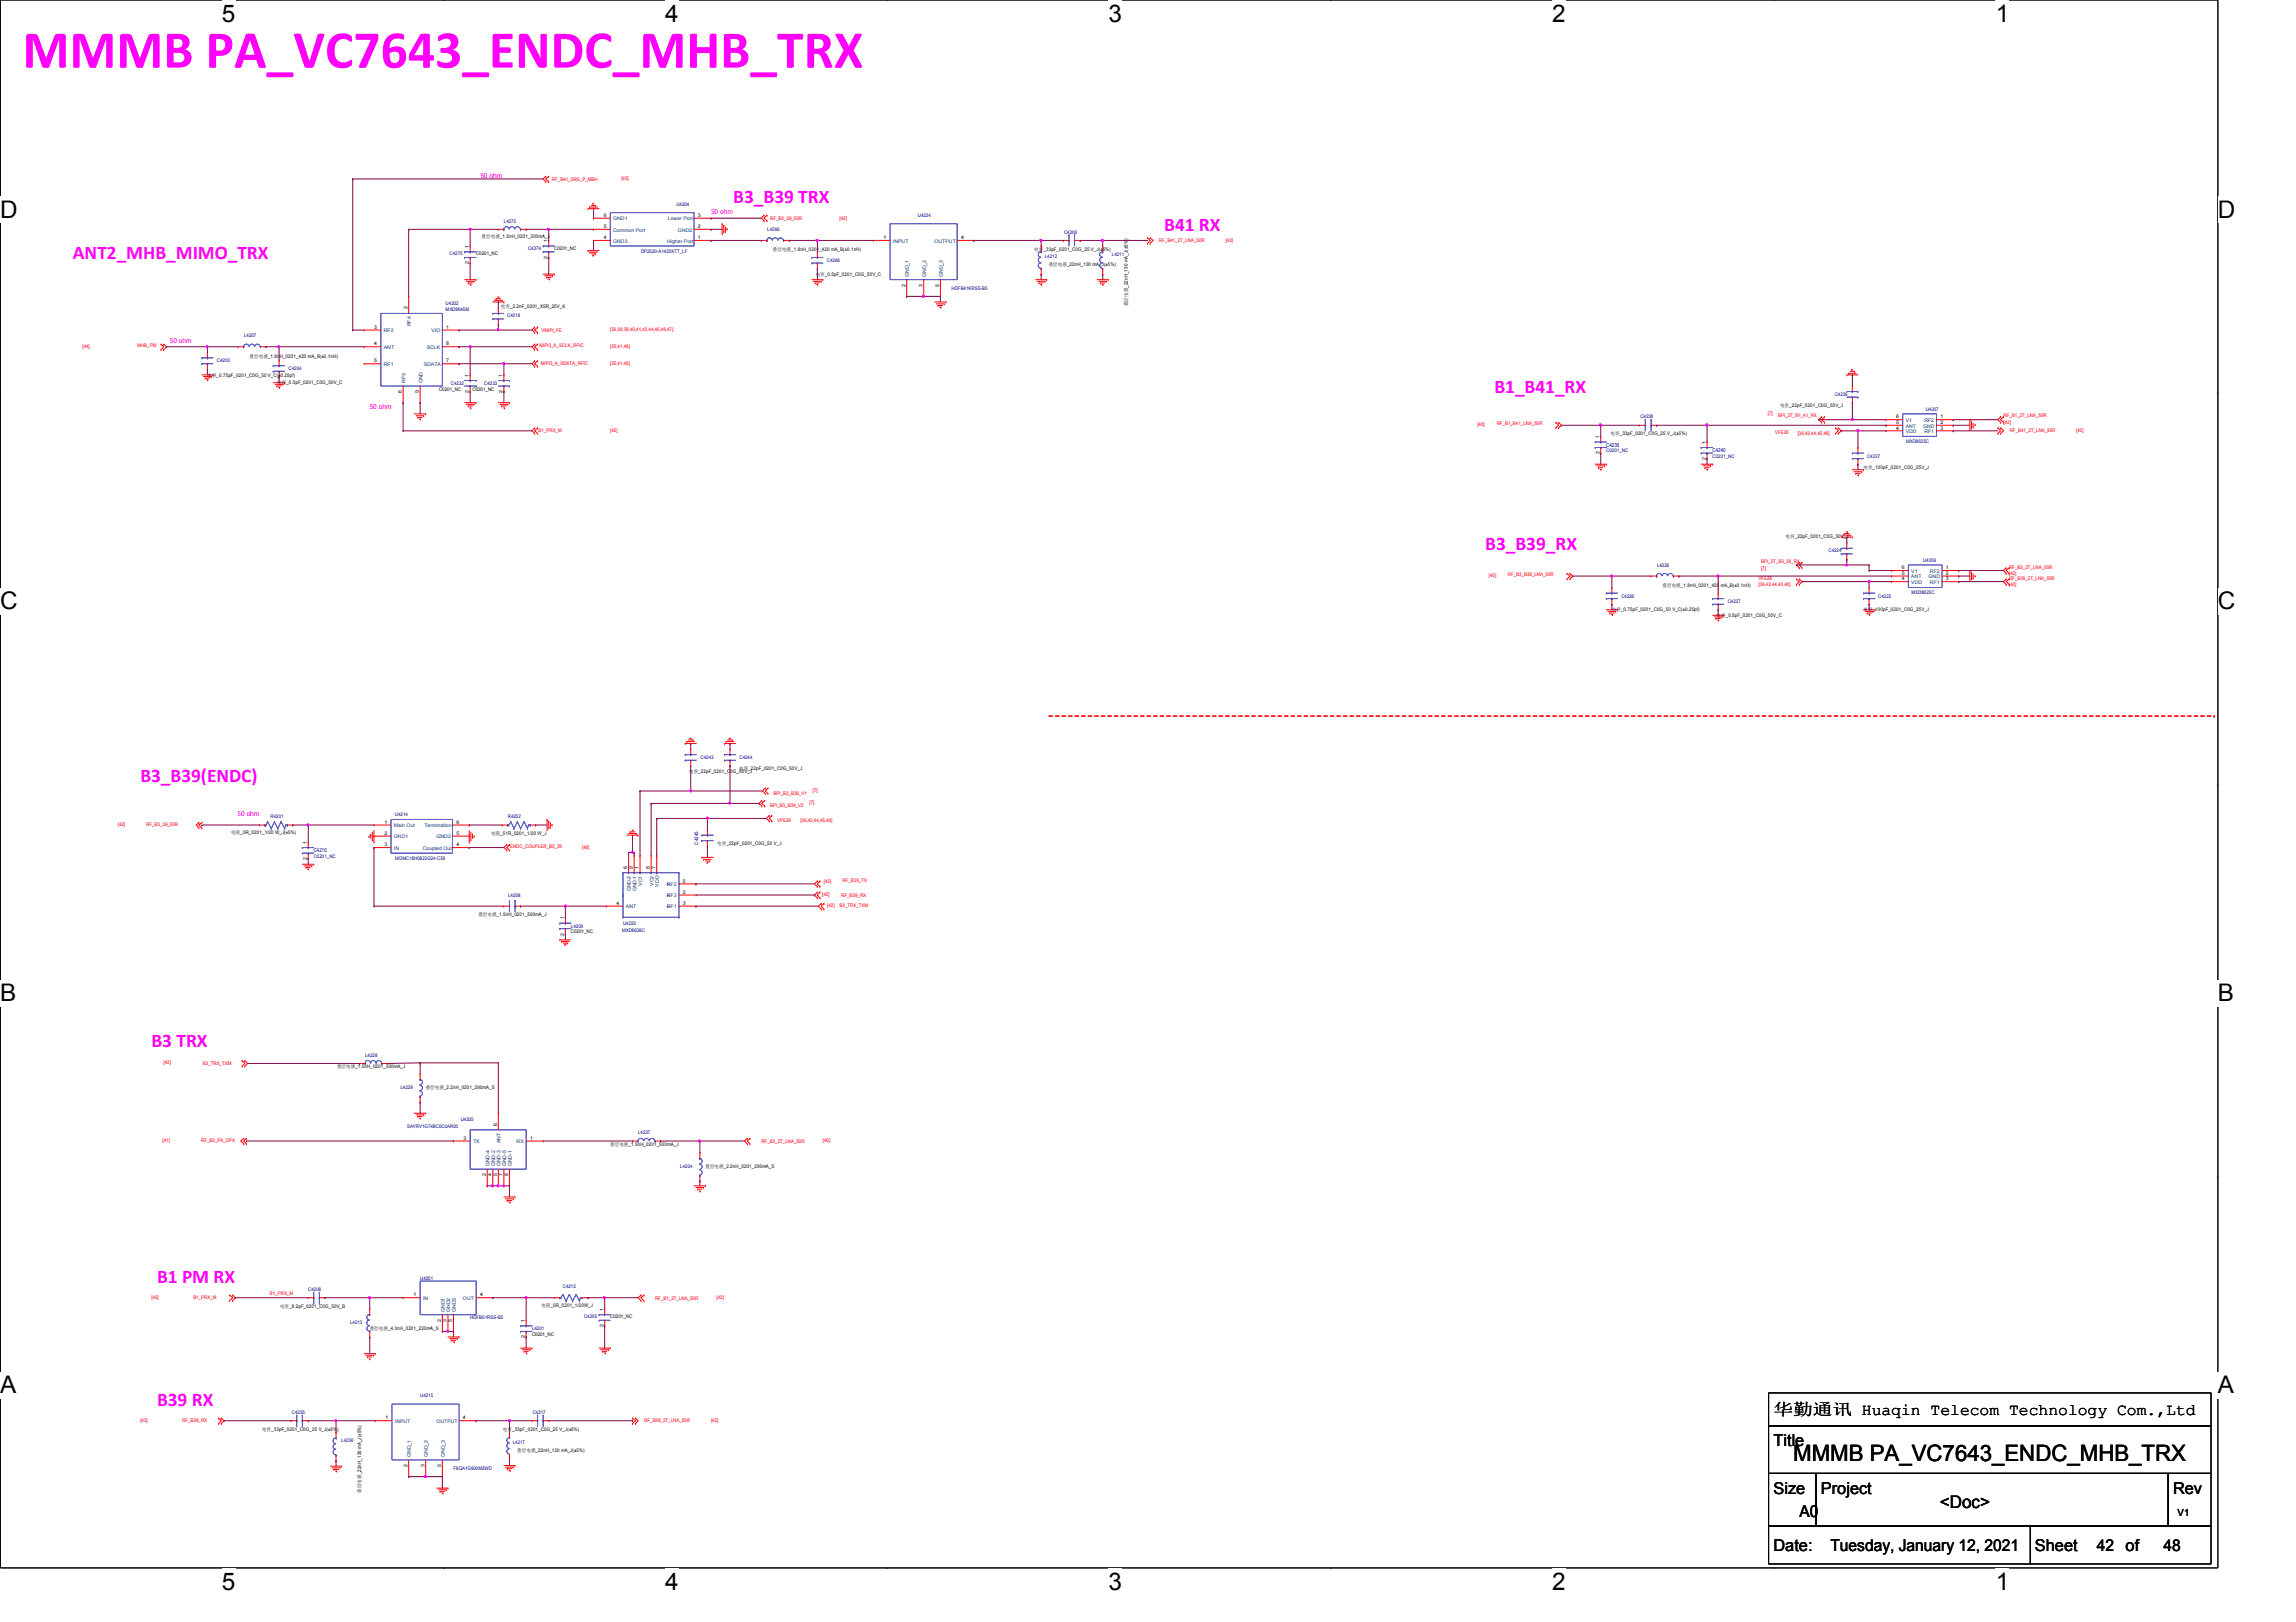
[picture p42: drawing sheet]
<svg xmlns="http://www.w3.org/2000/svg" width="297mm" height="210mm" viewBox="0 0 297 210" stroke-linecap="round" stroke-linejoin="round" font-family="sans-serif">
<defs><g id="words">
<text font-size="6.9" fill="#f0f" x="2.9" y="8.8">MMMB PA_VC7643_ENDC_MHB_TRX</text>
<g font-size="3.1">
<text x="28.7" y="2.8">5</text>
<text x="86.1" y="2.8">4</text>
<text x="143.4" y="2.8">3</text>
<text x="200.8" y="2.8">2</text>
<text x="258.2" y="2.8">1</text>
<text x="0" y="28.2">D</text>
<text x="286.9" y="28.2">D</text>
<text x="0" y="78.9">C</text>
<text x="286.9" y="78.9">C</text>
<text x="0" y="129.6">B</text>
<text x="286.9" y="129.6">B</text>
<text x="0" y="180.3">A</text>
<text x="286.9" y="180.3">A</text>
<text x="28.7" y="205.7">5</text>
<text x="86.1" y="205.7">4</text>
<text x="143.4" y="205.7">3</text>
<text x="200.8" y="205.7">2</text>
<text x="258.2" y="205.7">1</text>
</g>
<text font-size="2.9" x="232" y="189">MMMB PA_VC7643_ENDC_MHB_TRX</text>
<g font-size="2.5" fill="#f0f">
<text x="94.9" y="26.2">B3_B39 TRX</text>
<text x="150.6" y="29.9">B41 RX</text>
<text x="9.4" y="33.5">ANT2_MHB_MIMO_TRX</text>
<text x="193.3" y="50.9">B1_B41_RX</text>
<text x="192.1" y="71.2">B3_B39_RX</text>
<text x="18.2" y="101.2">B3_B39(ENDC)</text>
<text x="19.6" y="135.6">B3 TRX</text>
<text x="20.3" y="166">B1 PM RX</text>
<text x="20.3" y="181.9">B39 RX</text>
</g>
<text font-size="2.2" x="250.9" y="195.2">&lt;Doc&gt;</text>
<g font-size="2.1">
<text x="229.4" y="183.1">华华华华 Huaqin Telecom Technology Com.,Ltd</text>
<text x="229.4" y="187.1">Title</text>
<text x="229.4" y="193.3">Size</text>
<text x="232.8" y="196.3">A0</text>
<text x="235.6" y="193.3">Project</text>
<text x="281.1" y="193.3">Rev</text>
<text x="229.4" y="200.7">Date:</text>
<text x="236.8" y="200.7">Tuesday, January 12, 2021</text>
<text x="263.3" y="200.7">Sheet</text>
<text x="271.3" y="200.7">42</text>
<text x="275" y="200.7">of</text>
<text x="279.9" y="200.7">48</text>
</g>
<text font-size="1.3" x="281.7" y="196.2">V1</text>
<g font-size=".8" fill="#f0f">
<text x="62.1" y="23">50 ohm</text>
<text x="92" y="27.6">50 ohm</text>
<text x="22" y="44.4">50 ohm</text>
<text x="47.8" y="53">50 ohm</text>
<text x="30.7" y="105.5">50 ohm</text>
</g>
<g font-size=".7" fill="#000080">
<text x="207.8" y="57.8">C4239</text>
<text x="221.6" y="58.5">C4240</text>
<text x="40.6" y="110.3">C4210</text>
</g>
<g font-size=".6" fill="#f00">
<text x="71.4" y="23.4">RF_B41_SRS_P_MBH</text>
<text x="80.4" y="23.3">[45]</text>
<text x="99.6" y="28.4">RF_B3_39_50R</text>
<text x="108.6" y="28.4">[42]</text>
<text x="149.9" y="31.3">RF_B41_2T_LNA_50R</text>
<text x="158.6" y="31.3">[42]</text>
<text x="10.7" y="45">[44]</text>
<text x="17.8" y="45">MHB_PM</text>
<text x="69.8" y="44.9">MIPI3_A_SCLK_RFIC</text>
<text x="70" y="47.3">MIPI3_A_SDATA_RFIC</text>
<text x="70.1" y="42.9">VMIPI_FE</text>
<text x="78.9" y="47.2">[35,41,46]</text>
<text x="78.9" y="45">[35,41,46]</text>
<text x="78.9" y="42.9">[36,38,39,40,41,43,44,45,46,47]</text>
<text x="228.7" y="53.7">[7]</text>
<text x="69.7" y="56">B1_PRX_M</text>
<text x="78.9" y="55.9">[42]</text>
<text x="191.1" y="55.2">[40]</text>
<text x="193.6" y="54.9">RF_B1_B41_LNA_50R</text>
<text x="229.7" y="56.2">VFE28</text>
<text x="230" y="54">BPI_2T_B1_41_RX</text>
<text x="232.6" y="56.3">[36,42,44,45,46]</text>
<text x="259.2" y="54">RF_B1_2T_LNA_50R</text>
<text x="259.2" y="54.9">[42]</text>
<text x="260" y="55.9">RF_B41_2T_LNA_50R</text>
<text x="268.6" y="55.9">[42]</text>
<text x="192.6" y="74.7">[40]</text>
<text x="195.1" y="74.5">RF_B3_B39_LNA_50R</text>
<text x="227.5" y="75">VFE28</text>
<text x="227.5" y="75.9">[36,42,44,45,46]</text>
<text x="227.8" y="72.9">BPI_2T_B3_39_RX</text>
<text x="227.8" y="73.7">[7]</text>
<text x="259.9" y="75">RF_B39_2T_LNA_50R</text>
<text x="259.9" y="75.9">[42]</text>
<text x="259.9" y="73.6">RF_B3_2T_LNA_50R</text>
<text x="259.9" y="74.4">[42]</text>
<text x="15.2" y="106.9">[42]</text>
<text x="18.9" y="106.8">RF_B3_39_50R</text>
<text x="99.6" y="104.4">BPI_B3_B39_V2</text>
<text x="100.1" y="102.8">BPI_B3_B39_V1</text>
<text x="100.6" y="106.3">VFE28</text>
<text x="103.5" y="106.3">[36,42,44,45,46]</text>
<text x="104.7" y="104.1">[7]</text>
<text x="105.2" y="102.5">[7]</text>
<text x="66" y="109.8">ENDC_COUPLER_B3_39</text>
<text x="75.3" y="109.8">[46]</text>
<text x="106.4" y="116">[42]</text>
<text x="106.6" y="114.3">[42]</text>
<text x="107" y="117.3">[42]</text>
<text x="108.6" y="117.4">B3_TRX_TXM</text>
<text x="108.8" y="116">RF_B39_RX</text>
<text x="109" y="114.2">RF_B39_TX</text>
<text x="21.2" y="137.8">[42]</text>
<text x="26.2" y="137.8">B3_TRX_TXM</text>
<text x="21" y="147.8">[41]</text>
<text x="26" y="147.8">RF_B3_PA_DPX</text>
<text x="98.5" y="147.9">RF_B3_2T_LNA_50R</text>
<text x="106.5" y="147.8">[40]</text>
<text x="34.9" y="167.6">B1_PRX_M</text>
<text x="19.6" y="168.1">[42]</text>
<text x="25" y="168.1">B1_PRX_M</text>
<text x="84.7" y="168.2">RF_B1_2T_LNA_50R</text>
<text x="92.7" y="168.1">[42]</text>
<text x="18.2" y="184">[42]</text>
<text x="23.6" y="184">RF_B39_RX</text>
<text x="83.4" y="184">RF_B39_2T_LNA_50R</text>
<text x="92" y="184">[42]</text>
</g>
<g font-size=".6" fill="#000080">
<text x="65.2" y="28.8">L4275</text>
<text x="87.5" y="26.7">U4204</text>
<text x="99.3" y="29.9">L4266</text>
<text x="118.7" y="28.1">U4224</text>
<text x="58.2" y="33">C4275</text>
<text x="68.3" y="32.3">C4274</text>
<text x="82.9" y="32.7">DP2520-A1425KTT_LF</text>
<text x="107" y="33.9">C4266</text>
<text x="135.2" y="33.4">L4212</text>
<text x="137.7" y="30.3">C4206</text>
<text x="143.8" y="33.2">L4211</text>
<text x="57.7" y="39.4">U4202</text>
<text x="57.7" y="40.3">MXD8645M</text>
<text x="65.6" y="41">C4218</text>
<text x="123.1" y="37.5">HDFB41KRSS-B5</text>
<text x="28.1" y="46.9">C4203</text>
<text x="31.6" y="43.6">L4207</text>
<text x="37.3" y="47.9">C4204</text>
<text x="58.3" y="49.8">C4232</text>
<text x="62.7" y="49.8">C4233</text>
<text x="237.4" y="51.3">C4236</text>
<text x="249.1" y="53.1">U4207</text>
<text x="207.8" y="58.5">C0201_NC</text>
<text x="212.2" y="54.1">C4238</text>
<text x="221.6" y="59.2">C0201_NC</text>
<text x="241.6" y="59.2">C4237</text>
<text x="246.6" y="57.4">MXD8625C</text>
<text x="236.6" y="71.4">C4224</text>
<text x="209.8" y="77.3">C4226</text>
<text x="214.4" y="73.4">L4226</text>
<text x="243" y="77.3">C4225</text>
<text x="247.3" y="76.9">MXD8625C</text>
<text x="248.8" y="72.7">U4206</text>
<text x="223.5" y="78.1">C4227</text>
<text x="90.6" y="98.3">C4243</text>
<text x="95.7" y="98.3">C4244</text>
<text x="35" y="105.9">R4201</text>
<text x="51.1" y="105.6">U4214</text>
<text x="65.7" y="105.9">R4202</text>
<text x="40.6" y="111">C0201_NC</text>
<text x="51.1" y="111.3">MGMC18H0823G24-C59</text>
<text x="90.3" y="109.3" transform="rotate(-90 90.3 109.3)">C4245</text>
<text x="65.7" y="116">L4208</text>
<text x="80.6" y="119.8">U4223</text>
<text x="73.9" y="120.1">L4209</text>
<text x="80.5" y="120.6">MXD8638C</text>
<text x="47.2" y="136.8">L4228</text>
<text x="51.8" y="140.9">L4229</text>
<text x="52.7" y="146">SAYRV1G74BC0C0AR00</text>
<text x="59.6" y="145.1">U4205</text>
<text x="82.5" y="146.8">L4237</text>
<text x="88" y="151.1">L4204</text>
<text x="39.9" y="167.1">C4208</text>
<text x="54.4" y="165.7">U4201</text>
<text x="72.8" y="166.7">C4215</text>
<text x="45.3" y="171.3">L4213</text>
<text x="60.8" y="170.7">HDFB01RSS-B5</text>
<text x="68.8" y="172.2">L4201</text>
<text x="75.6" y="170.6">C4205</text>
<text x="37.8" y="183">C4255</text>
<text x="54.4" y="180.8">U4215</text>
<text x="68.9" y="183">C4217</text>
<text x="44.2" y="186.6">L4256</text>
<text x="58.7" y="190.2">F6QA1G900M2WD</text>
<text x="66.3" y="186.9">L4217</text>
</g>
<g font-size=".6">
<text x="78.1" y="29.5">5</text>
<text x="78.1" y="28.1">6</text>
<text x="90.3" y="29.5">2</text>
<text x="90.3" y="28.1">3</text>
<text x="60.7" y="34.2" transform="rotate(-90 60.7 34.2)">2</text>
<text x="60.7" y="32.1" transform="rotate(-90 60.7 32.1)">1</text>
<text x="61.6" y="33">C0201_NC</text>
<text x="62.3" y="30.9">叠叠电贴_1.5nH_0201_500mA_J</text>
<text x="70.8" y="33.5" transform="rotate(-90 70.8 33.5)">2</text>
<text x="70.8" y="31.3" transform="rotate(-90 70.8 31.3)">1</text>
<text x="71.7" y="32.3">C0201_NC</text>
<text x="78.1" y="30.9">4</text>
<text x="90.3" y="30.9">1</text>
<text x="100" y="32.5">叠叠电贴_1.8nH_0201_420 mA_B(±0.1nH)</text>
<text x="105.5" y="35.7">电电_0.5pF_0201_C0G_50V_C</text>
<text x="114.3" y="30.9">1</text>
<text x="124.3" y="30.9">4</text>
<text x="133.8" y="32.4">电电_33pF_0201_C0G_25 V_J(±5%)</text>
<text x="135.7" y="34.5">叠叠电贴_22nH_130 mA_J(±5%)</text>
<text x="52.7" y="40" transform="rotate(-90 52.7 40)">2</text>
<text x="64.8" y="39.8">电电_2.2nF_0201_X5R_25V_K</text>
<text x="117.1" y="37.1" transform="rotate(-90 117.1 37.1)">2</text>
<text x="119.3" y="37.1" transform="rotate(-90 119.3 37.1)">3</text>
<text x="121.5" y="37.1" transform="rotate(-90 121.5 37.1)">5</text>
<text x="145.9" y="39.6" transform="rotate(-90 145.9 39.6)">叠叠电贴_22nH_130 mA_J(±5%)</text>
<text x="32.3" y="46.3">叠叠电贴_1.8nH_0201_420 mA_B(±0.1nH)</text>
<text x="48.4" y="42.5">3</text>
<text x="48.4" y="44.7">4</text>
<text x="48.4" y="46.9">5</text>
<text x="57.7" y="42.5">1</text>
<text x="57.7" y="46.9">7</text>
<text x="57.7" y="44.7">8</text>
<text x="26.8" y="48.7">电电_0.75pF_0201_C0G_50 V_C(±0.25pf)</text>
<text x="35.9" y="49.7">电电_0.5pF_0201_C0G_50V_C</text>
<text x="52" y="50.8" transform="rotate(-90 52 50.8)">6</text>
<text x="54.2" y="50.8" transform="rotate(-90 54.2 50.8)">9</text>
<text x="56.8" y="50.5">C0201_NC</text>
<text x="60.7" y="50.8" transform="rotate(-90 60.7 50.8)">2</text>
<text x="60.7" y="48.7" transform="rotate(-90 60.7 48.7)">1</text>
<text x="61.1" y="50.5">C0201_NC</text>
<text x="65" y="50.8" transform="rotate(-90 65 50.8)">2</text>
<text x="65" y="48.7" transform="rotate(-90 65 48.7)">1</text>
<text x="230.3" y="52.7">电电_22pF_0201_C0G_50V_J</text>
<text x="206.9" y="58.8" transform="rotate(-90 206.9 58.8)">2</text>
<text x="206.9" y="56.7" transform="rotate(-90 206.9 56.7)">1</text>
<text x="208.4" y="56.3">电电_33pF_0201_C0G_25 V_J(±5%)</text>
<text x="220.7" y="59.5" transform="rotate(-90 220.7 59.5)">2</text>
<text x="220.7" y="57.4" transform="rotate(-90 220.7 57.4)">1</text>
<text x="245.3" y="55.6">4</text>
<text x="245.3" y="54.9">5</text>
<text x="245.3" y="54.1">6</text>
<text x="251" y="54.1">1</text>
<text x="251" y="54.9">2</text>
<text x="251" y="55.6">3</text>
<text x="241.1" y="60.7">电电_100pF_0201_C0G_25V_J</text>
<text x="231" y="69.6">电电_22pF_0201_C0G_50V_J</text>
<text x="215.1" y="75.9">叠叠电贴_1.8nH_0201_420 mA_B(±0.1nH)</text>
<text x="246" y="75.1">4</text>
<text x="246" y="74.4">5</text>
<text x="246" y="73.7">6</text>
<text x="251.8" y="73.7">1</text>
<text x="251.8" y="74.4">2</text>
<text x="251.8" y="75.1">3</text>
<text x="208.5" y="79.1">电电_0.75pF_0201_C0G_50 V_C(±0.25pf)</text>
<text x="222.1" y="79.8">电电_0.5pF_0201_C0G_50V_C</text>
<text x="241.1" y="79.1">电电_100pF_0201_C0G_25V_J</text>
<text x="89.2" y="100.1">电电_22pF_0201_C0G_50V_J</text>
<text x="95.6" y="99.7">电电_22pF_0201_C0G_50V_J</text>
<text x="29.9" y="107.9">电电_0R_0201_1/20 W_J(±5%)</text>
<text x="49.7" y="106.6">1</text>
<text x="59.1" y="106.6">6</text>
<text x="39.7" y="111.3" transform="rotate(-90 39.7 111.3)">2</text>
<text x="39.7" y="109.2" transform="rotate(-90 39.7 109.2)">1</text>
<text x="49.7" y="108">2</text>
<text x="49.7" y="109.5">3</text>
<text x="59.1" y="109.5">4</text>
<text x="59.1" y="108">5</text>
<text x="63.5" y="108.1">电电_51R_0201_1/20 W_J</text>
<text x="81.1" y="112.4" transform="rotate(-90 81.1 112.4)">6</text>
<text x="81.9" y="112.4" transform="rotate(-90 81.9 112.4)">9</text>
<text x="82.6" y="112.4" transform="rotate(-90 82.6 112.4)">1</text>
<text x="84.1" y="112.4" transform="rotate(-90 84.1 112.4)">8</text>
<text x="84.8" y="112.4" transform="rotate(-90 84.8 112.4)">7</text>
<text x="92.8" y="109.4">电电_22pF_0201_C0G_50 V_J</text>
<text x="61.9" y="118.6">叠叠电贴_1.5nH_0201_500mA_J</text>
<text x="73" y="119" transform="rotate(-90 73 119)">1</text>
<text x="79.8" y="117.1">4</text>
<text x="88.3" y="115.7">2</text>
<text x="88.3" y="117.1">3</text>
<text x="88.3" y="114.2">5</text>
<text x="73" y="121.1" transform="rotate(-90 73 121.1)">2</text>
<text x="73.9" y="120.8">C0201_NC</text>
<text x="43.6" y="138.2">叠叠电贴_1.5nH_0201_500mA_J</text>
<text x="55.1" y="140.9">叠叠电贴_2.2nH_0201_290mA_S</text>
<text x="60" y="147.5">3</text>
<text x="64.3" y="145.7" transform="rotate(-90 64.3 145.7)">6</text>
<text x="68.6" y="147.5">1</text>
<text x="78.9" y="148.3">叠叠电贴_1.5nH_0201_500mA_J</text>
<text x="62.9" y="152.2" transform="rotate(-90 62.9 152.2)">2</text>
<text x="63.6" y="152.2" transform="rotate(-90 63.6 152.2)">4</text>
<text x="64.3" y="152.2" transform="rotate(-90 64.3 152.2)">5</text>
<text x="65" y="152.2" transform="rotate(-90 65 152.2)">7</text>
<text x="65.7" y="152.2" transform="rotate(-90 65.7 152.2)">8</text>
<text x="91.3" y="151.1">叠叠电贴_2.2nH_0201_290mA_S</text>
<text x="53.5" y="167.8">1</text>
<text x="62.1" y="167.8">4</text>
<text x="36.2" y="169.2">电电_8.2pF_0201_C0G_50V_B</text>
<text x="47.8" y="172.2">叠叠电贴_4.3nH_0201_220mA_S</text>
<text x="57.1" y="171" transform="rotate(-90 57.1 171)">2</text>
<text x="57.8" y="171" transform="rotate(-90 57.8 171)">3</text>
<text x="58.5" y="171" transform="rotate(-90 58.5 171)">5</text>
<text x="67.9" y="173.2" transform="rotate(-90 67.9 173.2)">2</text>
<text x="67.9" y="171.1" transform="rotate(-90 67.9 171.1)">1</text>
<text x="68.8" y="172.9">C0201_NC</text>
<text x="70.1" y="169.1">电电_0R_0201_1/20W_J</text>
<text x="78.1" y="171.7" transform="rotate(-90 78.1 171.7)">2</text>
<text x="78.1" y="169.6" transform="rotate(-90 78.1 169.6)">1</text>
<text x="78.9" y="170.6">C0201_NC</text>
<text x="33.9" y="185.2">电电_33pF_0201_C0G_25 V_J(±5%)</text>
<text x="49.9" y="183.7">1</text>
<text x="59.9" y="183.7">4</text>
<text x="65.1" y="185.2">电电_33pF_0201_C0G_25 V_J(±5%)</text>
<text x="52.7" y="189.8" transform="rotate(-90 52.7 189.8)">2</text>
<text x="54.9" y="189.8" transform="rotate(-90 54.9 189.8)">3</text>
<text x="57.1" y="189.8" transform="rotate(-90 57.1 189.8)">5</text>
<text x="66.9" y="187.9">叠叠电贴_22nH_130 mA_J(±5%)</text>
<text x="46.7" y="193.2" transform="rotate(-90 46.7 193.2)">叠叠电贴_22nH_130 mA_J(±5%)</text>
</g>
<g font-size=".6" fill="#004080">
<text x="79.3" y="30">Common Port</text>
<text x="79.3" y="28.5">GND1</text>
<text x="86.4" y="28.5">Lower Port</text>
<text x="87.7" y="30">GND2</text>
<text x="79.3" y="31.4">GND3</text>
<text x="86.3" y="31.4">Higher Port</text>
<text x="115.5" y="31.4">INPUT</text>
<text x="117.6" y="35.8" transform="rotate(-90 117.6 35.8)">GND_1</text>
<text x="119.8" y="35.8" transform="rotate(-90 119.8 35.8)">GND_2</text>
<text x="120.9" y="31.4">OUTPUT</text>
<text x="122" y="35.8" transform="rotate(-90 122 35.8)">GND_3</text>
<text x="49.7" y="43">RF2</text>
<text x="49.7" y="45.2">ANT</text>
<text x="49.7" y="47.4">RF1</text>
<text x="53.2" y="42.2" transform="rotate(-90 53.2 42.2)">RF4</text>
<text x="54.8" y="47.4">SDATA</text>
<text x="55.2" y="45.2">SCLK</text>
<text x="55.8" y="43">VIO</text>
<text x="52.4" y="49.6" transform="rotate(-90 52.4 49.6)">RF3</text>
<text x="54.6" y="49.6" transform="rotate(-90 54.6 49.6)">GND</text>
<text x="246.5" y="56">VDD</text>
<text x="246.5" y="55.3">ANT</text>
<text x="246.5" y="54.6">V1</text>
<text x="248.8" y="55.3">GND</text>
<text x="249" y="54.6">RF2</text>
<text x="249" y="56">RF1</text>
<text x="247.3" y="75.6">VDD</text>
<text x="247.3" y="74.8">ANT</text>
<text x="247.3" y="74.1">V1</text>
<text x="249.5" y="74.8">GND</text>
<text x="249.7" y="74.1">RF2</text>
<text x="249.7" y="75.6">RF1</text>
<text x="51" y="107.1">Main Out</text>
<text x="54.9" y="107.1">Termination</text>
<text x="51" y="108.5">GND1</text>
<text x="51" y="110">IN</text>
<text x="54.7" y="110">Coupled Out</text>
<text x="56.5" y="108.5">GND2</text>
<text x="81" y="117.6">ANT</text>
<text x="81.6" y="115.4" transform="rotate(-90 81.6 115.4)">GND-2</text>
<text x="82.3" y="115.4" transform="rotate(-90 82.3 115.4)">GND-1</text>
<text x="83.1" y="114.6" transform="rotate(-90 83.1 114.6)">VC1</text>
<text x="84.5" y="114.6" transform="rotate(-90 84.5 114.6)">VC2</text>
<text x="85.3" y="114.7" transform="rotate(-90 85.3 114.7)">VDD</text>
<text x="86.3" y="116.1">RF3</text>
<text x="86.3" y="117.6">RF1</text>
<text x="86.3" y="114.7">RF2</text>
<text x="61.2" y="148">TX</text>
<text x="64.8" y="148" transform="rotate(-90 64.8 148)">ANT</text>
<text x="66.8" y="148">RX</text>
<text x="63.3" y="150.9" transform="rotate(-90 63.3 150.9)">GND-4</text>
<text x="64" y="150.9" transform="rotate(-90 64 150.9)">GND-2</text>
<text x="64.8" y="150.9" transform="rotate(-90 64.8 150.9)">GND-3</text>
<text x="65.5" y="150.9" transform="rotate(-90 65.5 150.9)">GND-5</text>
<text x="66.2" y="150.9" transform="rotate(-90 66.2 150.9)">GND-1</text>
<text x="54.7" y="168.2">IN</text>
<text x="57.5" y="169.8" transform="rotate(-90 57.5 169.8)">GND1</text>
<text x="58.2" y="169.8" transform="rotate(-90 58.2 169.8)">GND2</text>
<text x="59" y="169.8" transform="rotate(-90 59 169.8)">GND3</text>
<text x="59.9" y="168.2">OUT</text>
<text x="51.1" y="184.1">INPUT</text>
<text x="56.5" y="184.1">OUTPUT</text>
<text x="53.2" y="188.6" transform="rotate(-90 53.2 188.6)">GND_1</text>
<text x="55.4" y="188.6" transform="rotate(-90 55.4 188.6)">GND_2</text>
<text x="57.5" y="188.6" transform="rotate(-90 57.5 188.6)">GND_3</text>
</g>
</g></defs>
<path d="M0 0h286.9v202.9h-286.9z" fill="none" stroke="#000" stroke-width=".13"/>
<g fill="#fff">
<path d="M28.7 0h1.7v3.5h-1.7z"/>
<path d="M28.7 202.9h1.7v3.5h-1.7z"/>
</g>
<path d="M57.4 0h.1M57.4 202.9h.1" fill="none" stroke="#000" stroke-width=".13"/>
<g fill="#fff">
<path d="M86.1 0h1.7v3.5h-1.7z"/>
<path d="M86.1 202.9h1.7v3.5h-1.7z"/>
</g>
<path d="M114.8 0h.1M114.8 202.9h.1" fill="none" stroke="#000" stroke-width=".13"/>
<g fill="#fff">
<path d="M143.4 0h1.8v3.5h-1.8z"/>
<path d="M143.4 202.9h1.8v3.5h-1.8z"/>
</g>
<path d="M172.2 0h.1M172.2 202.9h.1" fill="none" stroke="#000" stroke-width=".13"/>
<g fill="#fff">
<path d="M200.8 0h1.8v3.5h-1.8z"/>
<path d="M200.8 202.9h1.8v3.5h-1.8z"/>
</g>
<path d="M229.5 0h.1M229.5 202.9h.1" fill="none" stroke="#000" stroke-width=".13"/>
<g fill="#fff">
<path d="M258.2 0h1.7v3.5h-1.7z"/>
<path d="M258.2 202.9h1.7v3.5h-1.7z"/>
<path d="M0 25.4h2.3v3.4h-2.3z"/>
<path d="M286.9 25.4h2.3v3.4h-2.3z"/>
<path d="M0 76.1h2.3v3.4h-2.3z"/>
<path d="M286.9 76.1h2.3v3.4h-2.3z"/>
</g>
<path d="M0 50.7h.1M286.9 50.7h.1" fill="none" stroke="#000" stroke-width=".13"/>
<g fill="#fff">
<path d="M0 126.8h2.1v3.5h-2.1z"/>
<path d="M286.9 126.8h2.1v3.5h-2.1z"/>
</g>
<path d="M0 101.4h.1M286.9 101.4h.1" fill="none" stroke="#000" stroke-width=".13"/>
<g fill="#fff">
<path d="M0 177.5h2.1v3.5h-2.1z"/>
<path d="M286.9 177.5h2.1v3.5h-2.1z"/>
</g>
<path d="M0 152.1h.1M286.9 152.1h.1M228.8 184.5h57.2v6.2h-57.2zM228.8 180.3h57.2v4.2h-57.2zM228.8 190.7h6.1v6.8h-6.1zM228.8 197.5h33.9v4.9h-33.9zM234.9 190.7h45.6v6.8h-45.6zM262.7 197.5h23.3v4.9h-23.3zM280.5 190.7h5.5v6.8h-5.5z" fill="none" stroke="#000" stroke-width=".13"/>
<path d="M135.7 92.7h150.8M286.5 92.7h.1" fill="none" stroke="#f00" stroke-width=".21" stroke-dasharray=".4 .4"/>
<g fill="none" stroke="#f00" stroke-width=".13">
<path d="M52.9 38.4h.1M52.9 38.4v2.2M60.1 36.2h1.5M60.3 36.4h1M60.6 36.6h.1M60.6 36.6h.5M60.8 36.8h.1M60.8 31.8h.1M60.8 34h.1M60.8 31.8v.8M60.8 33.3v.7M60.9 36.8h.1"/>
<path d="M61.3 36.4h.1M61.6 36.2h.1M63.8 39.1h1.4M64 38.9h1M64.2 38.7h.1M64.2 38.7h.6M64.4 38.4h.2M64.5 39.8h.1M64.5 29.7h.1M64.5 39.8v.8M64.5 29.7h.7M64.6 38.4h.1"/>
<path d="M65 38.9h.1M65.2 39.1h.1M67.3 29.7h.8M68.1 29.7h.1M70.3 35.5h1.4M70.5 35.7h1M70.6 23.5h.1M70.6 22.8h.1M70.6 22.8l-.3 .4 .3 .3M70.7 35.9h.1M70.7 35.9h.6M70.9 36.1h.2"/>
<path d="M71 22.8h.1M71 23.5h.1M71 31.1h.1M71 33.3h.1M71 31.1v.7M71 32.6v.7M71 22.8l-.4 .4 .4 .3M71.1 36.1h.1M71.5 35.7h.1M71.7 35.5h.1M76.1 27h.1M76.1 32.4h.1"/>
<path d="M76.1 27h1.4M76.1 32.4h1.4M76.3 26.8h.1M76.3 32.6h.1M76.3 26.8h1M76.3 32.6h1M76.5 26.6h.5M76.5 32.9h.5M76.7 26.3h.1M76.7 33.1h.1M76.8 31.1h.1M76.8 29.7h.1"/>
<path d="M76.8 28.2h.1M76.8 31.1h2.1M76.8 29.7h2.1M76.8 28.2h2.1M77 26.6h.1M77 32.9h.1M89.8 31.1h2.2M89.8 29.7h2.2M89.8 28.2h2.2M92 31.1h.1M92 29.7h.1M92 28.2h.1"/>
<path d="M93.4 29h.1M93.4 29v1.4M93.6 29.2h.1M93.6 29.2v1M93.8 30h.1M93.8 29.4v.6M94.1 29.6h.1M94.1 29.6v.2M98.5 31.1h.1M98.5 31.1h.7M98.8 28.6h.1M98.8 27.9h.1"/>
<path d="M98.8 27.9l-.3 .3 .3 .4M99.2 27.9h.1M99.2 28.6h.1M99.2 27.9l-.4 .3 .4 .4M101.4 31.1h.7M102.1 31.1h.1M105 36.2h1.5M105.2 36.4h1.1M105.4 36.6h.1M105.4 36.6h.6M105.7 36.8h.1M105.7 32.6h.1"/>
<path d="M105.7 34.8h.1M105.7 32.6v.7M105.7 34v.8M105.8 36.8h.1M106.3 36.4h.1M106.5 36.2h.1M113 31.1h.1M113 31.1h2.1M117.3 38.4h.1M117.3 36.2v2.2M119.5 38.4h.1M119.5 36.2v2.2"/>
<path d="M120.9 39.1h1.5M121.2 39.3h1M121.4 39.5h.1M121.4 39.5h.6M121.6 39.8h.1M121.7 38.4h.1M121.7 36.2v2.2M121.7 39.8h.1M122.2 39.3h.1M122.4 39.1h.1M123.8 31.1h2.2M126 31.1h.1"/>
<path d="M134 36.2h1.4M134.2 36.4h1M134.4 36.6h.1M134.4 36.6h.6M134.6 36.8h.1M134.7 35.5h.1M134.7 31.8h.1M134.7 31.8v.8M134.7 34.8v.7M134.7 36.8h.1M135.2 36.4h.1M135.4 36.2h.1"/>
<path d="M137.6 31.1h.1M137.6 31.1h.7M139 31.1h.7M139.7 31.1h.1M141.9 36.2h1.5M142.2 36.4h1M142.4 36.6h.1M142.4 36.6h.6M142.6 36.8h.1M142.7 35.5h.1M142.7 31.8h.1M142.7 31.8v.8"/>
<path d="M142.7 34.8v.7M142.7 36.8h.1M143.2 36.4h.1M143.4 36.2h.1M148.5 30.8h.1M148.5 31.5h.1M148.5 30.8l.3 .3-.3 .4M148.8 30.8h.1M148.8 31.5h.1M148.8 30.8l.4 .3-.4 .4M20.8 45.3h.1M20.8 44.5h.1"/>
<path d="M20.8 44.5l.4 .4-.4 .4M21.2 44.5h.1M21.2 45.3h.1M21.2 44.5l.3 .4-.3 .4M26.1 48.5h1.5M26.3 48.7h1M26.5 48.9h.1M26.5 48.9h.6M26.8 49.1h.1M26.8 45.6h.1M26.8 47.8h.1M26.8 45.6v.7"/>
<path d="M26.8 47.1v.7M26.9 49.1h.1M27.3 48.7h.1M27.6 48.5h.1M30.8 44.9h.1M30.8 44.9h.7M33.7 44.9h.7M34.4 44.9h.1M35.3 49.5h1.5M35.6 49.7h1M35.8 50h.1M35.8 50h.6"/>
<path d="M36 50.2h.1M36.1 46.6h.1M36.1 48.8h.1M36.1 46.6v.7M36.1 48v.8M36.1 50.2h.1M36.6 49.7h.1M36.8 49.5h.1M47.1 42.7h.1M47.1 44.9h.1M47.1 47.1h.1M47.1 44.9h2.2"/>
<path d="M47.1 42.7h2.2M47.1 47.1h2.2M52.2 52.1h.1M52.2 50v2.1M53.6 53.6h1.5M53.8 53.8h1M54.1 54h.1M54.1 54h.5M54.3 54.2h.1M54.4 52.1h.1M54.4 50v2.1M54.4 54.2h.1"/>
<path d="M54.8 53.8h.1M55.1 53.6h.1M57.2 44.9h2.2M57.2 42.7h2.2M57.2 47.1h2.2M59.4 42.7h.1M59.4 47.1h.1M59.4 44.9h.1M60.1 52.1h1.5M60.3 52.3h1M60.6 52.5h.1M60.6 52.5h.5"/>
<path d="M60.8 52.8h.1M60.8 48.5h.1M60.8 50.7h.1M60.8 48.5v.7M60.8 50v.7M60.9 52.8h.1M61.3 52.3h.1M61.6 52.1h.1M64.5 42h.1M64.5 52.1h1.4M64.5 41.3v.7M64.7 52.3h1"/>
<path d="M64.9 52.5h.1M64.9 52.5h.6M65.1 52.8h.2M65.2 48.5h.1M65.2 50.7h.1M65.2 48.5v.7M65.2 50v.7M65.3 52.8h.1M65.7 52.3h.1M65.9 52.1h.1M69.2 47.4h.1M69.2 46.7h.1"/>
<path d="M69.2 45.3h.1M69.2 44.5h.1M69.2 42.3h.1M69.2 43.1h.1M69.2 55.4h.1M69.2 56.1h.1M69.2 46.7l-.4 .4 .4 .3M69.2 44.5l-.4 .4 .4 .4M69.2 42.3l-.4 .4 .4 .4M69.2 55.4l-.4 .4 .4 .3M69.6 46.7h.1M69.6 47.4h.1"/>
<path d="M69.6 44.5h.1M69.6 45.3h.1M69.6 43.1h.1M69.6 42.3h.1M69.6 56.1h.1M69.6 55.4h.1M69.6 46.7l-.4 .4 .4 .3M69.6 44.5l-.4 .4 .4 .4M69.6 42.3l-.4 .4 .4 .4M69.6 55.4l-.4 .4 .4 .3M201.3 55.4h.1M201.3 54.7h.1"/>
<path d="M201.3 54.7l.3 .3-.3 .4M201.6 54.7h.1M201.6 55.4h.1M201.6 54.7l.4 .3-.4 .4M207.1 56.5h.1M207.1 58.6h.1M207.1 56.5v.7M207.1 57.9v.7M212.1 55h.1M212.1 55h.7M213.6 55h.7M214.3 55h.1"/>
<path d="M220.8 57.2h.1M220.8 59.4h.1M220.8 57.2v.7M220.8 58.6v.8M235.7 53.9h.1M235.7 54.7h.1M235.7 53.9l-.4 .4 .4 .4M236 54.7h.1M236 53.9h.1M236 53.9l-.3 .4 .3 .4M237.5 55.4h.1M237.5 56.1h.1"/>
<path d="M237.5 55.4l.3 .4-.3 .3M237.8 56.1h.1M237.8 55.4h.1M237.8 55.4l.4 .4-.4 .3M238.9 48.5h.1M238.9 48.5h1.5M239.1 48.3h.1M239.1 48.3h1.1M239.3 48h.6M239.6 47.8h.1M239.6 50h.1M239.6 52.1h.1"/>
<path d="M239.6 50v.7M239.6 51.4v.7M239.9 48h.1M240.4 57.9h.1M240.4 57.9v.7M240.4 59.4v.7M244 55.8h.1M244 55h.1M244 54.3h.1M244 55h2.2M244 54.3h2.2M244 55.8h2.2"/>
<path d="M250.5 55h2.2M250.5 54.3h2.2M250.5 55.8h2.2M252.7 54.3h.1M252.7 55h.1M252.7 55.8h.1M254.8 54.3h.1M254.8 54.3v1.5M255.1 54.5h.1M255.1 54.5v1M255.3 55.3h.1M255.3 54.7v.6"/>
<path d="M255.5 54.9h.1M255.5 54.9v.2M258.5 55.4h.1M258.5 56.1h.1M258.5 55.4l.3 .4-.3 .3M258.8 54.7h.1M258.8 53.9h.1M258.8 55.4h.1M258.8 56.1h.1M258.8 53.9l-.3 .4 .3 .4M258.8 55.4l.4 .4-.4 .3M259.2 53.9h.1"/>
<path d="M259.2 54.7h.1M259.2 53.9l-.4 .4 .4 .4M202.7 74.9h.1M202.7 74.2h.1M202.7 74.2l.4 .3-.4 .4M203.1 74.2h.1M203.1 74.9h.1M203.1 74.2l.4 .3-.4 .4M206.4 60.1h1.4M206.6 60.3h1M206.8 60.5h.1M206.8 60.5h.5"/>
<path d="M207 60.7h.1M207.1 60.7h.1M207.6 60.3h.1M207.8 60.1h.1M207.8 78.9h1.5M208 79.1h1M208.2 79.3h.1M208.2 79.3h.6M208.4 79.5h.2M208.5 76h.1M208.5 78.2h.1M208.5 76v.8"/>
<path d="M208.5 77.5v.7M208.6 79.5h.1M209 79.1h.1M209.3 78.9h.1M213.6 74.5h.1M213.6 74.5h.7M216.5 74.5h.7M217.2 74.5h.1M220.1 60.1h1.5M220.3 60.3h1M220.6 60.5h.1M220.6 60.5h.5"/>
<path d="M220.8 60.7h.1M220.9 60.7h.1M221.3 60.3h.1M221.6 60.1h.1M221.6 79.6h1.4M221.8 79.8h1M222.3 76.8h.1M222.3 78.9h.1M222.3 76.8v.7M222.3 78.2v.7M222.8 79.8h.1M223 79.6h.1"/>
<path d="M232.4 74.9h.1M232.4 75.6h.1M232.4 74.9l.4 .4-.4 .3M232.8 75.6h.1M232.8 74.9h.1M232.8 73.5h.1M232.8 72.8h.1M232.8 74.9l.3 .4-.3 .3M232.8 72.8l-.4 .3 .4 .4M233.1 72.8h.1M233.1 73.5h.1M233.1 72.8l-.3 .3 .3 .4"/>
<path d="M238.2 69.5h1.4M238.4 69.3h1M238.6 69h.1M238.6 69h.6M238.8 68.8h.2M238.9 70.2h.1M238.9 72.4h.1M238.9 70.2v.8M238.9 71.7v.7M239 68.8h.1M239.4 69.3h.1M239.6 69.5h.1"/>
<path d="M239.6 60.8h1.5M239.9 61h1M240.1 61.3h.1M240.1 61.3h.6M240.3 61.5h.1M240.4 60.1h.1M240.4 61.5h.1M240.9 61h.1M241.1 60.8h.1M241.1 78.9h1.5M241.3 79.1h1M241.6 79.3h.1"/>
<path d="M241.6 79.3h.5M241.8 79.5h.1M241.8 76h.1M241.8 78.2h.1M241.8 76v.8M241.8 77.5v.7M241.9 79.5h.1M242.3 79.1h.1M242.6 78.9h.1M244.7 75.3h.1M244.7 74.5h.1M244.7 73.8h.1"/>
<path d="M244.7 73.8h2.2M244.7 74.5h2.2M244.7 75.3h2.2M251.2 73.8h2.2M251.2 74.5h2.2M251.2 75.3h2.2M253.4 73.8h.1M253.4 74.5h.1M253.4 75.3h.1M254.8 73.8h.1M254.8 73.8v1.5M255.1 74h.1"/>
<path d="M255.1 74v1.1M255.3 74.8h.1M255.3 74.3v.5M255.5 74.5h.1M255.5 74.5v.1M259.5 75.6h.1M259.5 74.9h.1M259.5 74.2h.1M259.5 73.5h.1M259.5 74.9l-.3 .4 .3 .3M259.5 73.5l-.3 .3 .3 .4M259.9 74.9h.1"/>
<path d="M259.9 75.6h.1M259.9 73.5h.1M259.9 74.2h.1M259.9 74.9l-.4 .4 .4 .3M259.9 73.5l-.4 .3 .4 .4M88.6 96.2h.1M88.6 96.2h1.5M88.9 96h.1M88.9 96h1M89.1 95.8h.6M89.3 95.5h.1M89.4 96.9h.1"/>
<path d="M89.4 99.1h.1M89.4 96.9v.8M89.4 98.4v.7M89.7 95.8h.1M93.7 96.2h.1M93.7 96.2h1.5M93.9 96h.1M93.9 96h1.1M94.1 95.8h.6M94.4 95.5h.1M94.4 96.9h.1M94.4 99.1h.1"/>
<path d="M94.4 96.9v.8M94.4 98.4v.7M94.7 95.8h.1M222 80.1h.1M222 80.1h.6M222.2 80.3h.1M222.3 80.3h.1M25.7 107.1h.1M25.7 106.4h.1M25.7 106.4l-.3 .4 .3 .3M26.1 107.1h.1M26.1 106.4h.1"/>
<path d="M26.1 106.4l-.4 .4 .4 .3M33.6 106.8h.1M33.6 106.8h.7M37.2 106.8h.7M37.9 106.8h.1M39.1 111.8h1.5M39.4 112.1h.9M39.6 112.3h.1M39.6 112.3h.5M39.8 112.5h.1M39.9 109h.1M39.9 111.1h.1"/>
<path d="M39.9 109v.7M39.9 110.4v.7M39.9 112.5h.1M40.3 112.1h.1M40.6 111.8h.1M47.7 108.3h.1M47.7 108.2v.1M48 107.9h.1M48 107.9v.6M48.2 108.7h.1M48.2 107.7v1M48.4 109h.1"/>
<path d="M48.4 106.8h.1M48.4 108.2h.1M48.4 109.7h.1M48.4 107.5v1.5M48.4 106.8h2.2M48.4 108.2h2.2M48.4 109.7h2.2M58.5 106.8h2.2M58.5 108.2h2.2M58.5 109.7h2.2M60.7 109h.1M60.7 109.7h.1"/>
<path d="M60.7 108.2h.1M60.7 106.8h.1M60.7 107.5v1.5M60.9 108.7h.1M60.9 107.7v1M61.1 107.9h.1M61.1 107.9v.6M61.3 108.3h.1M61.3 108.2v.1M65 106.8h.1M65 106.8h.7M65.2 117.3h.1"/>
<path d="M65.2 117.3h.7M65.6 110h.1M65.6 109.3h.1M65.6 109.3l-.4 .4 .4 .3M65.9 109.3h.1M65.9 110h.1M65.9 109.3l-.3 .4 .3 .3M66.6 117.3h.7M67.3 117.3h.1M68.6 106.8h.7M69.3 106.8h.1M70.8 106h.1"/>
<path d="M70.8 106v1.5M71 106.3h.1M71 106.3v1M71.2 107.1h.1M71.2 106.5v.6M71.4 106.7h.1M71.4 106.7v.1M73.1 118.7h.1M73.1 118.7v.8M78.4 117.3h.1M78.4 117.3h2.2M81.1 108.1h1.4"/>
<path d="M81.3 110.7h.1M81.3 107.9h1M81.3 110.7v2.2M81.5 107.7h.1M81.5 107.7h.6M81.8 107.4h.1M81.9 107.4h.1M82 110.7h.1M82 110.7v2.2M82.3 107.9h.1M82.5 108.1h.1M82.8 110.7h.1"/>
<path d="M82.8 110.7v2.2M84.2 110.7h.1M84.2 110.7v2.2M85 110.7h.1M85 110.7v2.2M87.8 117.3h2.2M87.8 115.8h2.2M87.8 114.4h2.2M90 115.8h.1M90 117.3h.1M90 114.4h.1M90.8 111h.1"/>
<path d="M90.8 111h1.5M91 111.2h.1M91 111.2h1M91.3 111.4h.5M91.5 111.6h.1M91.5 107.4h.1M91.5 109.5h.1M91.5 107.4v.7M91.5 108.8v.7M91.8 111.4h.1M98.5 103.6h.1M98.5 104.3h.1"/>
<path d="M98.5 103.6l-.3 .4 .3 .3M98.9 104.3h.1M98.9 103.6h.1M98.9 103.6l-.4 .4 .4 .3M99 102h.1M99 102.7h.1M99 102l-.4 .4 .4 .3M99.4 102.7h.1M99.4 102h.1M99.4 102l-.4 .4 .4 .3M99.5 106.3h.1M99.5 105.5h.1"/>
<path d="M99.5 105.5l-.4 .4 .4 .4M99.9 105.5h.1M99.9 106.3h.1M99.9 105.5l-.4 .4 .4 .4M105.7 114.7h.1M105.7 114h.1M105.7 116.2h.1M105.7 115.4h.1M105.7 114l-.3 .4 .3 .3M105.7 115.4l-.3 .4 .3 .4M106.1 114h.1M106.1 114.7h.1"/>
<path d="M106.1 115.4h.1M106.1 116.2h.1M106.1 114l-.4 .4 .4 .3M106.1 115.4l-.4 .4 .4 .4M106.3 117.6h.1M106.3 116.9h.1M106.3 116.9l-.4 .4 .4 .3M106.6 116.9h.1M106.6 117.6h.1M106.6 116.9l-.3 .4 .3 .3M31.3 137.2h.1M31.3 138h.1"/>
<path d="M31.3 137.2l.4 .4-.4 .4M31.7 138h.1M31.7 137.2h.1M31.7 137.2l.3 .4-.3 .4M46.5 137.6h.1M46.5 137.6h.7M49.4 137.6h.7M50.1 137.6h.1M54.4 139h.1M54.4 139v.7M72.4 121.6h.1M72.4 121.6h1.5"/>
<path d="M72.6 121.8h.1M72.6 121.8h1.1M72.9 122h.5M73.1 122.3h.1M73.1 120.9h.1M73.1 120.2v.7M73.4 122h.1M31.5 147.3h.1M31.5 148h.1M31.5 147.3l-.3 .4 .3 .3M31.9 147.3h.1M31.9 148h.1"/>
<path d="M31.9 147.3l-.4 .4 .4 .3M53.6 144.1h1.5M53.8 144.3h1M54.1 144.5h.1M54.1 144.5h.5M54.3 144.7h.1M54.4 142.6h.1M54.4 141.9v.7M54.4 144.7h.1M54.8 144.3h.1M55.1 144.1h.1M58.7 147.7h.1"/>
<path d="M58.7 147.7h2.1M63 153.5h.1M63 151.3v2.2M63.8 153.5h.1M63.8 151.3v2.2M64.5 153.5h.1M64.5 144.1h.1M64.5 144.1v2.1M64.5 151.3v2.2M65.2 153.5h.1M65.2 154.9h1.4M65.2 151.3v2.2"/>
<path d="M65.4 155.2h1M65.6 155.4h.1M65.6 155.4h.6M65.8 155.6h.2M65.9 153.5h.1M65.9 151.3v2.2M66 155.6h.1M66.4 155.2h.1M66.6 154.9h.1M68.1 147.7h2.2M70.3 147.7h.1M81.8 147.7h.1"/>
<path d="M81.8 147.7h.7M84.7 147.7h.8M85.5 147.7h.1M89.8 153.5h1.5M90 153.7h1M90.3 153.9h.1M90.3 153.9h.5M90.5 154.1h.1M90.5 152.8h.1M90.5 149.2h.1M90.5 149.2v.7M90.5 152.1v.7"/>
<path d="M90.6 154.1h.1M91 153.7h.1M91.3 153.5h.1M96.7 147.3h.1M96.7 148h.1M96.7 147.3l-.4 .4 .4 .3M97 148h.1M97 147.3h.1M97 147.3l-.3 .4 .3 .3M29.7 167.6h.1M29.7 168.3h.1M29.7 167.6l.4 .3-.4 .4"/>
<path d="M30.1 168.3h.1M30.1 167.6h.1M30.1 167.6l.3 .3-.3 .4M39.9 167.9h.1M39.9 167.9h.7M41.3 167.9h.7M42 167.9h.1M47.1 175.2h1.5M47.3 175.4h1M47.5 175.6h.1M47.5 175.6h.6M47.7 175.9h.2"/>
<path d="M47.8 173h.1M47.8 169.4h.1M47.8 169.4v.7M47.8 172.3v.7M47.9 175.9h.1M48.3 175.4h.1M48.6 175.2h.1M52.2 167.9h.1M52.2 167.9h2.2M57.2 172.3h.1M57.2 170.1v2.2M58 172.3h.1"/>
<path d="M58 173h1.4M58 170.1v2.2M58.2 173.2h1M58.4 173.4h.1M58.4 173.4h.6M58.6 173.7h.2M58.7 172.3h.1M58.7 170.1v2.2M58.8 173.7h.1M59.2 173.2h.1M59.4 173h.1M61.6 167.9h2.2"/>
<path d="M63.8 167.9h.1M67.3 174.5h1.5M67.6 174.7h1M67.8 174.9h.1M67.8 174.9h.6M68 175.1h.2M68.1 170.9h.1M68.1 173h.1M68.1 170.9v.7M68.1 172.3v.7M68.2 175.1h.1M68.6 174.7h.1"/>
<path d="M68.8 174.5h.1M71.7 167.9h.1M71.7 167.9h.7M75.3 167.9h.8M76.1 167.9h.1M77.5 174.5h1.4M77.7 174.7h1M77.9 174.9h.1M77.9 174.9h.6M78.1 175.1h.2M78.2 169.4h.1M78.2 171.6h.1"/>
<path d="M78.2 169.4v.7M78.2 170.9v.7M78.3 175.1h.1M78.7 174.7h.1M78.9 174.5h.1M82.9 167.6h.1M82.9 168.3h.1M82.9 167.6l-.4 .3 .4 .4M83.3 168.3h.1M83.3 167.6h.1M83.3 167.6l-.4 .3 .4 .4M28.3 183.5h.1"/>
<path d="M28.3 184.2h.1M28.3 183.5l.3 .4-.3 .3M28.6 184.2h.1M28.6 183.5h.1M28.6 183.5l.4 .4-.4 .3M37.7 183.9h.1M37.7 183.9h.7M39.1 183.9h.8M39.9 183.9h.1M42.8 189.7h1.4M43 189.9h1M43.2 190.2h.1"/>
<path d="M43.2 190.2h.6M43.4 190.4h.2M43.5 189h.1M43.5 185.4h.1M43.5 185.4v.7M43.5 188.3v.7M43.6 190.4h.1M44 189.9h.1M44.2 189.7h.1M48.6 183.9h.1M48.6 183.9h2.1M52.9 191.1h.1"/>
<path d="M52.9 188.9v2.2M55.1 191.1h.1M55.1 188.9v2.2M56.5 192.6h1.5M56.7 192.8h1M56.9 193h.1M56.9 193h.6M57.1 193.2h.2M57.2 191.1h.1M57.2 188.9v2.2M57.3 193.2h.1M57.7 192.8h.1"/>
<path d="M58 192.6h.1M59.4 183.9h2.2M61.6 183.9h.1M65.2 189.7h1.4M65.4 189.9h1M65.6 190.1h.1M65.6 190.1h.6M65.8 190.3h.2M65.9 188.9h.1M65.9 185.3h.1M65.9 185.3v.8M65.9 188.2v.7"/>
<path d="M66 190.3h.1M66.4 189.9h.1M66.6 189.7h.1M68.8 183.9h.1M68.8 183.9h.8M70.3 183.9h.7M71 183.9h.1M81.8 183.5h.1M81.8 184.2h.1M81.8 183.5l.4 .4-.4 .3M82.2 183.5h.1M82.2 184.2h.1"/>
<path d="M82.2 183.5l.3 .4-.3 .3"/>
</g>
<g fill="none" stroke="#00f" stroke-width=".13">
<path d="M60.1 32.6h.1M60.1 33.3h.1M60.1 32.6h1.5M60.1 33.3h1.5M60.8 32.6h.1M60.8 33.3h.1M65.2 29.7h.1M65.2 29.6a.34 .34 0 0 1 .3-.3 .34 .34 0 0 1 .4 .3M65.9 29.6a.34 .34 0 0 1 .3-.3 .34 .34 0 0 1 .4 .3M66.6 29.6a.34 .34 0 0 1 .4-.3 .34 .34 0 0 1 .3 .3M67.3 29.7h.1M70.3 31.8h.1"/>
<path d="M70.3 32.6h.1M70.3 32.6h1.4M70.3 31.8h1.4M71 31.8h.1M71 32.6h.1M78.9 27.5h10.9v4.3h-10.9zM99.2 31.1h.1M99.2 31.1a.34 .34 0 0 1 .4-.3 .34 .34 0 0 1 .3 .3M99.9 31.1a.34 .34 0 0 1 .4-.3 .34 .34 0 0 1 .3 .3M100.7 31.1a.34 .34 0 0 1 .3-.3 .34 .34 0 0 1 .3 .3M101.4 31.1h.1M105 33.3h.1"/>
<path d="M105 34h.1M105 33.3h1.5M105 34h1.5M105.7 33.3h.1M105.7 34h.1M115.1 29h8.7v7.2h-8.7zM134.7 34a.34 .34 0 0 0-.4 .4 .34 .34 0 0 0 .4 .3M134.7 33.3a.34 .34 0 0 0-.4 .4 .34 .34 0 0 0 .4 .3M134.7 32.6a.34 .34 0 0 0-.4 .3 .34 .34 0 0 0 .4 .4M134.7 32.6h.1M134.7 34.8h.1M138.3 31.1h.1"/>
<path d="M138.3 30.4h.1M138.3 30.4v1.4M139 30.4h.1M139 31.1h.1M139 30.4v1.4M142.6 34a.34 .34 0 0 0-.3 .4 .34 .34 0 0 0 .3 .3M142.6 33.3a.34 .34 0 0 0-.3 .4 .34 .34 0 0 0 .3 .3M142.6 32.6a.34 .34 0 0 0-.3 .3 .34 .34 0 0 0 .3 .4M142.7 32.6h.1M142.7 34.8h.1M26.1 46.3h.1M26.1 47.1h.1"/>
<path d="M26.1 46.3h1.5M26.1 47.1h1.5M26.8 46.3h.1M26.8 47.1h.1M31.5 44.9h.1M31.5 44.8a.34 .34 0 0 1 .4-.3 .34 .34 0 0 1 .3 .3M32.3 44.8a.34 .34 0 0 1 .3-.3 .34 .34 0 0 1 .3 .3M33 44.8a.34 .34 0 0 1 .3-.3 .34 .34 0 0 1 .4 .3M33.7 44.9h.1M35.3 47.3h.1M35.3 48h.1M35.3 47.3h1.5"/>
<path d="M35.3 48h1.5M36.1 47.3h.1M36.1 48h.1M49.3 40.6h7.9v9.4h-7.9zM60.1 49.2h1.5M60.1 50h1.5M60.8 49.2h.1M60.8 50h.1M61.6 49.2h.1M61.6 50h.1M63.8 41.3h.1M63.8 40.6h.1"/>
<path d="M63.8 41.3h1.4M63.8 40.6h1.4M64.5 41.3h.1M64.5 40.6h.1M64.5 49.2h1.4M64.5 50h1.4M65.2 49.2h.1M65.2 50h.1M65.9 49.2h.1M65.9 50h.1M206.4 57.2h.1M206.4 57.9h.1"/>
<path d="M206.4 57.2h1.4M206.4 57.9h1.4M207.1 57.2h.1M207.1 57.9h.1M212.8 55h.1M212.8 54.3h.1M212.8 54.3v1.5M213.6 54.3h.1M213.6 55h.1M213.6 54.3v1.5M220.1 57.9h.1M220.1 58.6h.1"/>
<path d="M220.1 57.9h1.5M220.1 58.6h1.5M220.8 57.9h.1M220.8 58.6h.1M238.9 50.7h1.5M238.9 51.4h1.5M239.6 50.7h.1M239.6 51.4h.1M239.6 58.6h.1M239.6 59.4h.1M239.6 58.6h1.5M239.6 59.4h1.5"/>
<path d="M240.4 50.7h.1M240.4 51.4h.1M240.4 58.6h.1M240.4 59.4h.1M246.2 53.6h4.3v2.9h-4.3zM207.8 76.8h.1M207.8 77.5h.1M207.8 76.8h1.5M207.8 77.5h1.5M208.5 76.8h.1M208.5 77.5h.1M214.3 74.5h.1"/>
<path d="M214.3 74.5a.34 .34 0 0 1 .4-.3 .34 .34 0 0 1 .3 .3M215 74.5a.34 .34 0 0 1 .4-.3 .34 .34 0 0 1 .3 .3M215.8 74.5a.34 .34 0 0 1 .3-.3 .34 .34 0 0 1 .3 .3M216.5 74.5h.1M221.6 77.5h.1M221.6 78.2h.1M221.6 77.5h1.4M221.6 78.2h1.4M222.3 77.5h.1M222.3 78.2h.1M238.2 71h.1M238.2 71.7h.1"/>
<path d="M238.2 71h1.4M238.2 71.7h1.4M238.9 71h.1M238.9 71.7h.1M241.1 76.8h.1M241.1 77.5h.1M241.1 76.8h1.5M241.1 77.5h1.5M241.8 76.8h.1M241.8 77.5h.1M246.9 73.1h4.3v2.9h-4.3zM88.6 97.7h.1"/>
<path d="M88.6 98.4h.1M88.6 97.7h1.5M88.6 98.4h1.5M89.4 97.7h.1M89.4 98.4h.1M93.7 97.7h.1M93.7 98.4h.1M93.7 97.7h1.5M93.7 98.4h1.5M94.4 97.7h.1M94.4 98.4h.1M34.3 106.8h.1"/>
<path d="M34.4 106.8h.1M34.6 106.3h.1M34.6 106.3l.5 .9M34.6 106.3l-.2 .5M35.1 107.2h.1M35.5 106.3h.1M35.5 106.3l.4 .9M35.5 106.3l-.4 .9M35.9 107.2h.1M36.4 106.3h.1M36.4 106.3l.4 .9M36.4 106.3l-.5 .9"/>
<path d="M36.8 107.2h.1M37 106.8h.1M37 106.8h.2M37 106.8l-.2 .4M37.2 106.8h.1M39.1 109.7h.1M39.1 110.4h.1M39.1 109.7h1.5M39.1 110.4h1.5M39.9 109.7h.1M39.9 110.4h.1M50.6 106h7.9v4.4h-7.9z"/>
<path d="M65.7 106.8h.1M65.8 106.8h.1M65.9 116.5h.1M65.9 117.3h.1M65.9 116.5v1.5M66.1 106.3h.1M66.1 106.3l.4 .9M66.1 106.3l-.3 .5M66.5 107.2h.1M66.6 117.3h.1M66.6 116.5h.1M66.6 116.5v1.5"/>
<path d="M66.9 106.3h.1M66.9 106.3l.4 .9M66.9 106.3l-.4 .9M67.3 107.2h.1M67.8 106.3h.1M67.8 106.3l.4 .9M67.8 106.3l-.5 .9M68.2 107.2h.1M68.4 106.8h.1M68.4 106.8h.2M68.4 106.8l-.2 .4M68.6 106.8h.1"/>
<path d="M72.4 119.5h.1M72.4 119.5h1.5M73.1 119.5h.1M80.6 115.8h.1M80.6 118.7h.1M80.6 112.9h.1M80.6 118.7h7.2M80.6 112.9v5.8M80.6 112.9h7.2M81.3 112.9h.1M82 112.9h.1M82.8 112.9h.1"/>
<path d="M84.2 112.9h.1M85 112.9h.1M86.4 115.8h.1M86.4 114.4h.1M86.4 117.3h.1M87.8 118.7h.1M87.8 112.9h.1M87.8 112.9v5.8M90.8 108.1h.1M90.8 108.8h.1M90.8 108.1h1.5M90.8 108.8h1.5"/>
<path d="M91.5 108.1h.1M91.5 108.8h.1M47.2 137.6h.1M47.2 137.6a.34 .34 0 0 1 .4-.4 .34 .34 0 0 1 .3 .4M48 137.6a.34 .34 0 0 1 .3-.4 .34 .34 0 0 1 .3 .4M48.7 137.6a.34 .34 0 0 1 .3-.4 .34 .34 0 0 1 .4 .4M49.4 137.6h.1M54.3 139.7a.34 .34 0 0 1 .3 .3 .34 .34 0 0 1-.3 .4M54.4 139.7h.1M72.4 120.2h.1M72.4 120.2h1.5M73.1 120.2h.1"/>
<path d="M54.3 141.2a.34 .34 0 0 1 .3 .3 .34 .34 0 0 1-.3 .4M54.3 140.4a.36 .36 0 0 1 .3 .4 .36 .36 0 0 1-.3 .3M54.4 141.9h.1M60.8 146.2h7.3v5.1h-7.3zM82.5 147.7h.1M82.5 147.6a.37 .37 0 0 1 .4-.3 .37 .37 0 0 1 .4 .3M83.3 147.6a.34 .34 0 0 1 .3-.3 .34 .34 0 0 1 .4 .3M84 147.6a.34 .34 0 0 1 .4-.3 .34 .34 0 0 1 .3 .3M84.7 147.7h.1M90.5 151.4a.34 .34 0 0 1 .3 .3 .34 .34 0 0 1-.3 .4M90.5 150.7a.34 .34 0 0 1 .3 .3 .34 .34 0 0 1-.3 .3M90.5 149.9a.36 .36 0 0 1 .3 .4 .36 .36 0 0 1-.3 .3"/>
<path d="M90.5 149.9h.1M90.5 152.1h.1M40.6 167.9h.1M40.6 168.7h.1M40.6 167.2v1.5M41.3 168.7h.1M41.3 167.9h.1M41.3 167.2v1.5M47.8 171.6a.34 .34 0 0 0-.3 .3 .34 .34 0 0 0 .3 .4M47.8 170.9a.34 .34 0 0 0-.3 .3 .34 .34 0 0 0 .3 .3M47.8 170.1a.34 .34 0 0 0-.3 .4 .34 .34 0 0 0 .3 .3M47.8 170.1h.1"/>
<path d="M47.8 172.3h.1M54.4 165.8h7.2v4.3h-7.2zM67.3 171.6h.1M67.3 172.3h.1M67.3 171.6h1.5M67.3 172.3h1.5M68.1 171.6h.1M68.1 172.3h.1M72.4 167.9h.1M72.4 167.9h.2M72.6 167.9h.1M72.8 167.5h.1"/>
<path d="M72.8 167.5l.4 .9M72.8 167.5l-.2 .4M73.2 168.4h.1M73.7 167.5h.1M73.7 167.5l.4 .9M73.7 167.5l-.5 .9M74.1 168.4h.1M74.5 167.5h.1M74.5 167.5l.5 .9M74.5 167.5l-.4 .9M75 168.4h.1M75.1 167.9h.1"/>
<path d="M75.1 167.9h.2M75.1 167.9l-.1 .5M75.3 167.9h.1M77.5 170.1h.1M77.5 170.9h.1M77.5 170.1h1.4M77.5 170.9h1.4M78.2 170.1h.1M78.2 170.9h.1M38.4 183.9h.1M38.4 183.1h.1M38.4 183.1v1.5"/>
<path d="M39.1 183.1h.1M39.1 183.9h.1M39.1 183.1v1.5M43.4 187.6a.34 .34 0 0 0-.3 .3 .34 .34 0 0 0 .3 .4M43.4 186.9a.34 .34 0 0 0-.3 .3 .34 .34 0 0 0 .3 .3M43.4 186.1a.36 .36 0 0 0-.3 .4 .36 .36 0 0 0 .3 .3M43.5 186.1h.1M43.5 188.3h.1M50.7 181.7h8.7v7.2h-8.7zM65.9 187.5a.34 .34 0 0 0-.3 .3 .34 .34 0 0 0 .3 .4M65.9 186.8a.34 .34 0 0 0-.3 .3 .34 .34 0 0 0 .3 .4M65.9 186.1a.34 .34 0 0 0-.3 .3 .34 .34 0 0 0 .3 .3"/>
<path d="M65.9 186.1h.1M65.9 188.2h.1M69.6 183.9h.1M69.6 183.1h.1M69.6 183.1v1.5M70.3 183.1h.1M70.3 183.9h.1M70.3 183.1v1.5"/>
</g>
<path d="M21.5 44.9h.1M21.5 44.9h5.3M54.4 52.1h.1M54.4 52.1v1.5M59.4 47.1h.1M59.4 47.1h5.8M73.1 120.9h.1M73.1 120.9v.7" fill="none" stroke="#800040" stroke-width=".13"/>
<path d="M65.1 46.9l.2 .1-.2 .2z" fill-rule="evenodd" fill="#f0f"/>
<path d="M65.1 46.9l.2 .1-.2 .2z" fill="none" stroke="#f0f" stroke-width=".13"/>
<path d="M59.4 44.9h.1M59.4 42.7h.1M59.4 44.9h1.4M59.4 42.7h5.1" fill="none" stroke="#800040" stroke-width=".13"/>
<path d="M64.3 42.6h.2v.2h-.2z" fill-rule="evenodd" fill="#f0f"/>
<path d="M64.3 42.6h.2v.2h-.2z" fill="none" stroke="#f0f" stroke-width=".13"/>
<path d="M34.4 44.9h.1M34.4 44.9h1.7" fill="none" stroke="#800040" stroke-width=".13"/>
<path d="M36 44.8h.1v.2h-.1z" fill-rule="evenodd" fill="#f0f"/>
<path d="M36 44.8h.1v.2h-.1z" fill="none" stroke="#f0f" stroke-width=".13"/>
<path d="M26.8 44.9h.1M26.8 47.8h.1M26.8 44.9h4M26.8 44.9v.7M26.8 47.8v.7M36.1 44.9h.1M36.1 48.8h.1M36.1 44.9h11M36.1 48.8v.7" fill="none" stroke="#800040" stroke-width=".13"/>
<path d="M26.7 44.8h.2v.2h-.2z" fill-rule="evenodd" fill="#f0f"/>
<path d="M26.7 44.8h.2v.2h-.2z" fill="none" stroke="#f0f" stroke-width=".13"/>
<g fill="none" stroke="#800040" stroke-width=".13">
<path d="M64.5 39.1h.1M64.5 39.1v.7M36.1 44.9h.1M36.1 44.9v1.7M64.5 42h.1M64.5 42.7h.1M64.5 42v.7M64.5 42.7h4.3M26.1 106.8h.1M26.1 106.8h7.5M37.9 106.8h.1M37.9 106.8h10.5"/>
<path d="M39.9 111.1h.1M39.9 106.8h.1M39.9 111.1v.7"/>
</g>
<path d="M39.7 106.7h.2v.1h-.2z" fill-rule="evenodd" fill="#f0f"/>
<path d="M39.7 106.7h.2v.1h-.2z" fill="none" stroke="#f0f" stroke-width=".13"/>
<path d="M60.8 50.7h.1M60.8 44.9h.1M60.8 44.9v3.6M60.8 50.7v1.4M60.8 44.9h8M65.2 50.7h.1M65.2 50.7v1.4M39.9 106.8h.1M39.9 106.8v2.2M48.4 117.3h.1M48.4 117.3h16.8" fill="none" stroke="#800040" stroke-width=".13"/>
<path d="M60.7 44.8h.2v.2h-.2z" fill-rule="evenodd" fill="#f0f"/>
<path d="M60.7 44.8h.2v.2h-.2z" fill="none" stroke="#f0f" stroke-width=".13"/>
<path d="M45.6 23.2h.1M45.6 23.2h24.7M45.6 23.2v19.5M52.9 29.7h.1M52.9 29.7h7.9M45.6 42.7h.1M45.6 42.7h1.5M65.2 47.1h.1M65.2 47.1v1.4M65.2 47.1h3.6" fill="none" stroke="#800040" stroke-width=".13"/>
<path d="M60.7 29.6h.2v.2h-.2z" fill-rule="evenodd" fill="#f0f"/>
<path d="M60.7 29.6h.2v.2h-.2z" fill="none" stroke="#f0f" stroke-width=".13"/>
<path d="M52.9 29.7h.1M52.9 29.7v8.7M52.2 52.1h.1M52.2 52.1v3.7M70.3 147.7h11.5M81.8 147.7h.1M85.5 147.7h.1M85.5 147.7h5" fill="none" stroke="#800040" stroke-width=".13"/>
<path d="M90.4 147.6h.2v.1h-.2z" fill-rule="evenodd" fill="#f0f"/>
<path d="M90.4 147.6h.2v.1h-.2z" fill="none" stroke="#f0f" stroke-width=".13"/>
<path d="M63 153.5h.1M63 153.5h1.5M63.8 153.5h.1M65.9 153.5h.1M65.9 153.5v1.4M90.5 147.7h.1M90.5 152.8h.1M90.5 147.7h5.8M90.5 147.7v1.5M90.5 152.8v.7" fill="none" stroke="#800040" stroke-width=".13"/>
<path d="M63.6 153.4h.2v.1h-.2z" fill-rule="evenodd" fill="#f0f"/>
<path d="M63.6 153.4h.2v.1h-.2z" fill="none" stroke="#f0f" stroke-width=".13"/>
<path d="M64.5 153.5h.1M64.5 153.5h.7" fill="none" stroke="#800040" stroke-width=".13"/>
<path d="M65.1 153.4l.2 .1-.2 .1z" fill-rule="evenodd" fill="#f0f"/>
<path d="M65.1 153.4l.2 .1-.2 .1z" fill="none" stroke="#f0f" stroke-width=".13"/>
<path d="M64.3 153.4h.2v.1h-.2z" fill-rule="evenodd" fill="#f0f"/>
<path d="M64.3 153.4h.2v.1h-.2z" fill="none" stroke="#f0f" stroke-width=".13"/>
<g fill="none" stroke="#800040" stroke-width=".13">
<path d="M32 137.6h14.5M46.5 137.6h.1M54.4 137.5h.1M54.4 137.5v1.5M54.4 137.5l-4.3 .1M54.4 137.5h10.1M64.5 137.5h.1M64.5 137.5v6.6M31.9 147.7h.1M31.9 147.7h26.8M54.4 142.6h.1M54.4 142.6v1.5"/>
<path d="M65.2 153.5h.1M65.2 153.5h.7M57.2 172.3h.1M57.2 172.3h1.5M58 172.3h.1"/>
</g>
<path d="M57.9 172.2l.1 .1-.1 .1z" fill-rule="evenodd" fill="#f0f"/>
<path d="M57.9 172.2l.1 .1-.1 .1z" fill="none" stroke="#f0f" stroke-width=".13"/>
<path d="M68.1 173h.1M68.1 167.9h.1M68.1 167.9v3M68.1 173v1.5M68.1 167.9h3.6" fill="none" stroke="#800040" stroke-width=".13"/>
<path d="M68 167.8h.1v.2h-.1z" fill-rule="evenodd" fill="#f0f"/>
<path d="M68 167.8h.1v.2h-.1z" fill="none" stroke="#f0f" stroke-width=".13"/>
<path d="M30.4 167.9h.1M30.4 167.9h9.5M42 167.9h.1M42 167.9h10.2M47.8 167.9h.1M47.8 167.9v1.5M63.8 167.9h.1M63.8 167.9h4.3" fill="none" stroke="#800040" stroke-width=".13"/>
<path d="M47.7 167.8h.2v.2h-.2z" fill-rule="evenodd" fill="#f0f"/>
<path d="M47.7 167.8h.2v.2h-.2z" fill="none" stroke="#f0f" stroke-width=".13"/>
<g fill="none" stroke="#800040" stroke-width=".13">
<path d="M134.7 35.5h.1M134.7 31.1h.1M134.7 31.1v.7M134.7 35.5v.7M134.7 31.1h2.9M139.7 31.1h.1M139.7 31.1h3M142.7 35.5h.1M142.7 31.1h.1M142.7 31.1v.7M142.7 35.5v.7M67.3 117.3h.1"/>
<path d="M67.3 117.3h5.8M47.8 173h.1M47.8 173v2.2M58.7 172.3h.1M58.7 172.3v.7M76.1 167.9h.1M76.1 167.9h2.1"/>
</g>
<path d="M73.1 117.2h.1v.1h-.1z" fill-rule="evenodd" fill="#f0f"/>
<path d="M73.1 117.2h.1v.1h-.1z" fill="none" stroke="#f0f" stroke-width=".13"/>
<path d="M78.2 171.6h.1M78.2 167.9h.1M78.2 167.9v1.5M78.2 171.6v2.9M78.2 167.9h4.3" fill="none" stroke="#800040" stroke-width=".13"/>
<path d="M78.1 167.8h.2v.2h-.2z" fill-rule="evenodd" fill="#f0f"/>
<path d="M78.1 167.8h.2v.2h-.2z" fill="none" stroke="#f0f" stroke-width=".13"/>
<g fill="none" stroke="#800040" stroke-width=".13">
<path d="M208.5 78.2h.1M208.5 74.5h.1M208.5 74.5v1.5M208.5 78.2v.7M208.5 74.5h5.1M222.3 78.9h.1M222.3 78.9v.7M233.1 75.3h.1M233.1 75.3h8.7M241.8 78.2h.1M241.8 78.2v.7M65.9 183.9h.1"/>
<path d="M65.9 183.9v1.4M65.9 183.9h2.9M71 183.9h10.8M81.8 183.9h.1"/>
</g>
<path d="M208.4 74.5h.2v.1h-.2z" fill-rule="evenodd" fill="#f0f"/>
<path d="M208.4 74.5h.2v.1h-.2z" fill="none" stroke="#f0f" stroke-width=".13"/>
<path d="M203.5 74.5h.1M203.5 74.5h5M217.2 74.5h.1M217.2 74.5h5.1M222.3 74.5h.1M222.3 74.5v2.3" fill="none" stroke="#800040" stroke-width=".13"/>
<path d="M222.2 74.5h.1v.1h-.1z" fill-rule="evenodd" fill="#f0f"/>
<path d="M222.2 74.5h.1v.1h-.1z" fill="none" stroke="#f0f" stroke-width=".13"/>
<path d="M241.8 75.3h.1M241.8 75.3v.7" fill="none" stroke="#800040" stroke-width=".13"/>
<path d="M241.7 75.2h.2v.1h-.2z" fill-rule="evenodd" fill="#f0f"/>
<path d="M241.7 75.2h.2v.1h-.2z" fill="none" stroke="#f0f" stroke-width=".13"/>
<path d="M235.3 54.3h.1M235.3 54.3h4.3M29 183.9h.1M29 183.9h8.7M39.9 183.9h.1M39.9 183.9h8.7M43.5 183.9h.1M65.9 188.9h.1M65.9 188.9v.8" fill="none" stroke="#800040" stroke-width=".13"/>
<path d="M43.4 183.8l.2 .1-.2 .1z" fill-rule="evenodd" fill="#f0f"/>
<path d="M43.4 183.8l.2 .1-.2 .1z" fill="none" stroke="#f0f" stroke-width=".13"/>
<path d="M102.1 31.1h.1M102.1 31.1h10.9M105.7 34.8h.1M105.7 31.1h.1M105.7 31.1v1.5M105.7 34.8v1.4M43.5 189h.1M43.5 183.9h.1M43.5 183.9v1.5M43.5 189v.7" fill="none" stroke="#800040" stroke-width=".13"/>
<path d="M105.6 31h.2v.2h-.2z" fill-rule="evenodd" fill="#f0f"/>
<path d="M105.6 31h.2v.2h-.2z" fill="none" stroke="#f0f" stroke-width=".13"/>
<path d="M71 29.7h.1M71 29.7h5.8M76.8 27h.1M76.8 31.1h.1M76.8 27v1.2M76.8 31.1v1.3M92 31.1h.1M92 29.7h.1M92 31.1h6.5M92 29.7h1.4" fill="none" stroke="#800040" stroke-width=".13"/>
<path d="M70.9 29.6h.1v.2h-.1z" fill-rule="evenodd" fill="#f0f"/>
<path d="M70.9 29.6h.1v.2h-.1z" fill="none" stroke="#f0f" stroke-width=".13"/>
<g fill="none" stroke="#800040" stroke-width=".13">
<path d="M60.8 34h.1M60.8 29.7h.1M60.8 29.7v2.1M60.8 34v2.2M60.8 29.7h3.7M68.1 29.7h.1M68.1 29.7h2.9M71 33.3h.1M71 29.7h.1M71 29.7v1.4M71 33.3v2.2M92 28.2h.1"/>
<path d="M92 28.2h6.5M52.2 55.8h.1M52.2 55.8h16.6M52.9 191.1h.1M52.9 191.1h2.2"/>
</g>
<path d="M54.9 191h.2v.2h-.2z" fill-rule="evenodd" fill="#f0f"/>
<path d="M54.9 191h.2v.2h-.2z" fill="none" stroke="#f0f" stroke-width=".13"/>
<path d="M55.1 191.1h.1M55.1 191.1h2.1M57.2 191.1h.1M57.2 191.1v1.5M61.6 183.9h.1M61.6 183.9h4.3" fill="none" stroke="#800040" stroke-width=".13"/>
<path d="M65.8 183.8h.2v.1h-.2z" fill-rule="evenodd" fill="#f0f"/>
<path d="M65.8 183.8h.2v.1h-.2z" fill="none" stroke="#f0f" stroke-width=".13"/>
<path d="M117.3 38.4h.1M117.3 38.4h2.2M121.7 38.4h.1M121.7 38.4v.7" fill="none" stroke="#800040" stroke-width=".13"/>
<path d="M119.4 38.3h.1v.1h-.1z" fill-rule="evenodd" fill="#f0f"/>
<path d="M119.4 38.3h.1v.1h-.1z" fill="none" stroke="#f0f" stroke-width=".13"/>
<path d="M119.5 38.4h.1M119.5 38.4h2.2M126 31.1h.1M126 31.1h8.7" fill="none" stroke="#800040" stroke-width=".13"/>
<path d="M134.6 31h.1v.2h-.1z" fill-rule="evenodd" fill="#f0f"/>
<path d="M134.6 31h.1v.2h-.1z" fill="none" stroke="#f0f" stroke-width=".13"/>
<path d="M89.4 96.2h.1M89.4 96.2v.7M89.4 99.1v3.3M48.4 109.7h.1M48.4 109.7v7.6M60.7 109.7h.1M60.7 106.8h.1M60.7 109.7h4.5M60.7 106.8h4.3M69.3 106.8h.1M69.3 106.8h1.5M89.4 102.4h.1" fill="none" stroke="#800040" stroke-width=".13"/>
<path d="M89.3 102.3h.2l-.1 .1z" fill-rule="evenodd" fill="#f0f"/>
<path d="M89.3 102.3h.2l-.1 .1z" fill="none" stroke="#f0f" stroke-width=".13"/>
<path d="M94.4 96.2h.1M94.4 99.1h.1M94.4 99.1v4.9h-10.2M94.4 96.2v.7M82.8 102.4h.1M82.8 102.4h15.8M84.2 104h.1M89.4 102.4h.1" fill="none" stroke="#800040" stroke-width=".13"/>
<path d="M94.3 103.8h.2v.2h-.2z" fill-rule="evenodd" fill="#f0f"/>
<path d="M94.3 103.8h.2v.2h-.2z" fill="none" stroke="#f0f" stroke-width=".13"/>
<g fill="none" stroke="#800040" stroke-width=".13">
<path d="M252.7 54.3h.1M252.7 54.3h5.8M222.3 74.5h.1M222.3 74.5h22.4M232.4 73.1h.1M232.4 73.1h6.5M238.9 69.5h.1M238.9 69.5v.7M241.8 75.3h.1M241.8 75.3h2.9M91.5 105.9h.1M91.5 109.5h.1"/>
<path d="M91.5 105.9v1.5M91.5 109.5v1.5M91.5 105.9h7.6M94.4 104h3.8M98.2 104h.1"/>
</g>
<path d="M238.8 73l.2 .1-.1 .1z" fill-rule="evenodd" fill="#f0f"/>
<path d="M238.8 73l.2 .1-.1 .1z" fill="none" stroke="#f0f" stroke-width=".13"/>
<g fill="none" stroke="#800040" stroke-width=".13">
<path d="M239.6 52.1h.1M239.6 48.5h.1M239.6 54.3h.1M239.6 48.5v1.5M239.6 52.1v2.2M239.6 54.3h4.4M238.9 72.4h.1M238.9 73.1h.1M238.9 72.4v.7M238.9 73.1h2.9M241.8 73.1h.1M241.8 73.8h.1"/>
<path d="M241.8 73.1v.7M241.8 73.8h2.9M253.4 75.3h.1M253.4 73.8h.1M253.4 74.5h.1M253.4 73.8h5.8M253.4 75.3h5.8M253.4 74.5h1.4"/>
</g>
<path d="M239.6 54.2h.1v.2h-.1z" fill-rule="evenodd" fill="#f0f"/>
<path d="M239.6 54.2h.1v.2h-.1z" fill="none" stroke="#f0f" stroke-width=".13"/>
<path d="M238.2 55.8h.1M238.2 55.8h2.2M240.4 55.8h.1M240.4 55.8v2.1M240.4 60.1h.1M240.4 60.1v.7" fill="none" stroke="#800040" stroke-width=".13"/>
<path d="M240.3 55.6h.1v.2h-.1z" fill-rule="evenodd" fill="#f0f"/>
<path d="M240.3 55.6h.1v.2h-.1z" fill="none" stroke="#f0f" stroke-width=".13"/>
<path d="M142.7 31.1h.1M142.7 31.1h5.8M240.4 55.8h.1M240.4 55.8h3.6M252.7 55.8h.1M252.7 55h.1M252.7 55.8h5.8M252.7 55h2.1" fill="none" stroke="#800040" stroke-width=".13"/>
<path d="M142.5 31h.2v.2h-.2z" fill-rule="evenodd" fill="#f0f"/>
<path d="M142.5 31h.2v.2h-.2z" fill="none" stroke="#f0f" stroke-width=".13"/>
<path d="M202 55h.1M202 55h10.1M207.1 58.6h.1M207.1 55h.1M207.1 55v1.5M207.1 58.6v1.5M220.8 59.4h.1M220.8 55h23.2M220.8 59.4v.7M244 55h.1" fill="none" stroke="#800040" stroke-width=".13"/>
<path d="M207 54.9h.1v.2h-.1z" fill-rule="evenodd" fill="#f0f"/>
<path d="M207 54.9h.1v.2h-.1z" fill="none" stroke="#f0f" stroke-width=".13"/>
<path d="M214.3 55h.1M214.3 55h6.5" fill="none" stroke="#800040" stroke-width=".13"/>
<path d="M220.7 54.9h.2v.2h-.2z" fill-rule="evenodd" fill="#f0f"/>
<path d="M220.7 54.9h.2v.2h-.2z" fill="none" stroke="#f0f" stroke-width=".13"/>
<g fill="none" stroke="#800040" stroke-width=".13">
<path d="M220.8 55h.1M220.8 55v2.2M73.1 117.3h.1M73.1 118.7h.1M73.1 117.3h5.3M73.1 117.3v1.4M82.8 102.4h.1M82.8 102.4v8.3M84.2 104h.1M84.2 104v6.7M85 105.9h.1M85 105.9h6.5"/>
<path d="M90 114.4h.1M90 117.3h.1M90 117.3h15.9M90 114.4h15.4M90 115.8h15.4M105.4 115.8h.1"/>
</g>
<path d="M91.4 105.8h.2v.2h-.2z" fill-rule="evenodd" fill="#f0f"/>
<path d="M91.4 105.8h.2v.2h-.2z" fill="none" stroke="#f0f" stroke-width=".13"/>
<path d="M81.3 110.3h.1M81.3 110.3v.4M81.3 110.3h.5M85 105.9h.1M85 105.9v4.8" fill="none" stroke="#800040" stroke-width=".13"/>
<path d="M81.7 110.2l.3 .1-.2 .1z" fill-rule="evenodd" fill="#f0f"/>
<path d="M81.7 110.2l.3 .1-.2 .1z" fill="none" stroke="#f0f" stroke-width=".13"/>
<path d="M81.8 110.3h.1M81.8 108.1v2.2M81.8 110.3h.2M82 110.3h.1M82 110.3v.4" fill="none" stroke="#800040" stroke-width=".13"/>
<path d="M65.1 46.9l.2 .1-.2 .2z" fill-rule="evenodd" fill="#f0f"/>
<path d="M65.1 46.9l.2 .1-.2 .2z" fill="none" stroke="#f0f" stroke-width=".13"/>
<path d="M64.3 42.6h.2v.2h-.2z" fill-rule="evenodd" fill="#f0f"/>
<path d="M64.3 42.6h.2v.2h-.2z" fill="none" stroke="#f0f" stroke-width=".13"/>
<path d="M36 44.8h.1v.2h-.1z" fill-rule="evenodd" fill="#f0f"/>
<path d="M36 44.8h.1v.2h-.1z" fill="none" stroke="#f0f" stroke-width=".13"/>
<path d="M26.7 44.8h.2v.2h-.2z" fill-rule="evenodd" fill="#f0f"/>
<path d="M26.7 44.8h.2v.2h-.2z" fill="none" stroke="#f0f" stroke-width=".13"/>
<path d="M39.7 106.7h.2v.1h-.2z" fill-rule="evenodd" fill="#f0f"/>
<path d="M39.7 106.7h.2v.1h-.2z" fill="none" stroke="#f0f" stroke-width=".13"/>
<path d="M60.7 44.8h.2v.2h-.2z" fill-rule="evenodd" fill="#f0f"/>
<path d="M60.7 44.8h.2v.2h-.2z" fill="none" stroke="#f0f" stroke-width=".13"/>
<path d="M60.7 29.6h.2v.2h-.2z" fill-rule="evenodd" fill="#f0f"/>
<path d="M60.7 29.6h.2v.2h-.2z" fill="none" stroke="#f0f" stroke-width=".13"/>
<path d="M90.4 147.6h.2v.1h-.2z" fill-rule="evenodd" fill="#f0f"/>
<path d="M90.4 147.6h.2v.1h-.2z" fill="none" stroke="#f0f" stroke-width=".13"/>
<path d="M63.6 153.4h.2v.1h-.2z" fill-rule="evenodd" fill="#f0f"/>
<path d="M63.6 153.4h.2v.1h-.2z" fill="none" stroke="#f0f" stroke-width=".13"/>
<path d="M65.1 153.4l.2 .1-.2 .1z" fill-rule="evenodd" fill="#f0f"/>
<path d="M65.1 153.4l.2 .1-.2 .1z" fill="none" stroke="#f0f" stroke-width=".13"/>
<path d="M64.3 153.4h.2v.1h-.2z" fill-rule="evenodd" fill="#f0f"/>
<path d="M64.3 153.4h.2v.1h-.2z" fill="none" stroke="#f0f" stroke-width=".13"/>
<path d="M57.9 172.2l.1 .1-.1 .1z" fill-rule="evenodd" fill="#f0f"/>
<path d="M57.9 172.2l.1 .1-.1 .1z" fill="none" stroke="#f0f" stroke-width=".13"/>
<path d="M68 167.8h.1v.2h-.1z" fill-rule="evenodd" fill="#f0f"/>
<path d="M68 167.8h.1v.2h-.1z" fill="none" stroke="#f0f" stroke-width=".13"/>
<path d="M47.7 167.8h.2v.2h-.2z" fill-rule="evenodd" fill="#f0f"/>
<path d="M47.7 167.8h.2v.2h-.2z" fill="none" stroke="#f0f" stroke-width=".13"/>
<path d="M73.1 117.2h.1v.1h-.1z" fill-rule="evenodd" fill="#f0f"/>
<path d="M73.1 117.2h.1v.1h-.1z" fill="none" stroke="#f0f" stroke-width=".13"/>
<path d="M78.1 167.8h.2v.2h-.2z" fill-rule="evenodd" fill="#f0f"/>
<path d="M78.1 167.8h.2v.2h-.2z" fill="none" stroke="#f0f" stroke-width=".13"/>
<path d="M208.4 74.5h.2v.1h-.2z" fill-rule="evenodd" fill="#f0f"/>
<path d="M208.4 74.5h.2v.1h-.2z" fill="none" stroke="#f0f" stroke-width=".13"/>
<path d="M222.2 74.5h.1v.1h-.1z" fill-rule="evenodd" fill="#f0f"/>
<path d="M222.2 74.5h.1v.1h-.1z" fill="none" stroke="#f0f" stroke-width=".13"/>
<path d="M241.7 75.2h.2v.1h-.2z" fill-rule="evenodd" fill="#f0f"/>
<path d="M241.7 75.2h.2v.1h-.2z" fill="none" stroke="#f0f" stroke-width=".13"/>
<path d="M43.4 183.8l.2 .1-.2 .1z" fill-rule="evenodd" fill="#f0f"/>
<path d="M43.4 183.8l.2 .1-.2 .1z" fill="none" stroke="#f0f" stroke-width=".13"/>
<path d="M105.6 31h.2v.2h-.2z" fill-rule="evenodd" fill="#f0f"/>
<path d="M105.6 31h.2v.2h-.2z" fill="none" stroke="#f0f" stroke-width=".13"/>
<path d="M70.9 29.6h.1v.2h-.1z" fill-rule="evenodd" fill="#f0f"/>
<path d="M70.9 29.6h.1v.2h-.1z" fill="none" stroke="#f0f" stroke-width=".13"/>
<path d="M54.9 191h.2v.2h-.2z" fill-rule="evenodd" fill="#f0f"/>
<path d="M54.9 191h.2v.2h-.2z" fill="none" stroke="#f0f" stroke-width=".13"/>
<path d="M65.8 183.8h.2v.1h-.2z" fill-rule="evenodd" fill="#f0f"/>
<path d="M65.8 183.8h.2v.1h-.2z" fill="none" stroke="#f0f" stroke-width=".13"/>
<path d="M119.4 38.3h.1v.1h-.1z" fill-rule="evenodd" fill="#f0f"/>
<path d="M119.4 38.3h.1v.1h-.1z" fill="none" stroke="#f0f" stroke-width=".13"/>
<path d="M134.6 31h.1v.2h-.1z" fill-rule="evenodd" fill="#f0f"/>
<path d="M134.6 31h.1v.2h-.1z" fill="none" stroke="#f0f" stroke-width=".13"/>
<path d="M89.3 102.3h.2l-.1 .1z" fill-rule="evenodd" fill="#f0f"/>
<path d="M89.3 102.3h.2l-.1 .1z" fill="none" stroke="#f0f" stroke-width=".13"/>
<path d="M94.3 103.8h.2v.2h-.2z" fill-rule="evenodd" fill="#f0f"/>
<path d="M94.3 103.8h.2v.2h-.2z" fill="none" stroke="#f0f" stroke-width=".13"/>
<path d="M238.8 73l.2 .1-.1 .1z" fill-rule="evenodd" fill="#f0f"/>
<path d="M238.8 73l.2 .1-.1 .1z" fill="none" stroke="#f0f" stroke-width=".13"/>
<path d="M239.6 54.2h.1v.2h-.1z" fill-rule="evenodd" fill="#f0f"/>
<path d="M239.6 54.2h.1v.2h-.1z" fill="none" stroke="#f0f" stroke-width=".13"/>
<path d="M240.3 55.6h.1v.2h-.1z" fill-rule="evenodd" fill="#f0f"/>
<path d="M240.3 55.6h.1v.2h-.1z" fill="none" stroke="#f0f" stroke-width=".13"/>
<path d="M142.5 31h.2v.2h-.2z" fill-rule="evenodd" fill="#f0f"/>
<path d="M142.5 31h.2v.2h-.2z" fill="none" stroke="#f0f" stroke-width=".13"/>
<path d="M207 54.9h.1v.2h-.1z" fill-rule="evenodd" fill="#f0f"/>
<path d="M207 54.9h.1v.2h-.1z" fill="none" stroke="#f0f" stroke-width=".13"/>
<path d="M220.7 54.9h.2v.2h-.2z" fill-rule="evenodd" fill="#f0f"/>
<path d="M220.7 54.9h.2v.2h-.2z" fill="none" stroke="#f0f" stroke-width=".13"/>
<path d="M91.4 105.8h.2v.2h-.2z" fill-rule="evenodd" fill="#f0f"/>
<path d="M91.4 105.8h.2v.2h-.2z" fill="none" stroke="#f0f" stroke-width=".13"/>
<path d="M81.7 110.2l.3 .1-.2 .1z" fill-rule="evenodd" fill="#f0f"/>
<path d="M81.7 110.2l.3 .1-.2 .1z" fill="none" stroke="#f0f" stroke-width=".13"/>
<use href="#words"/>
</svg>
